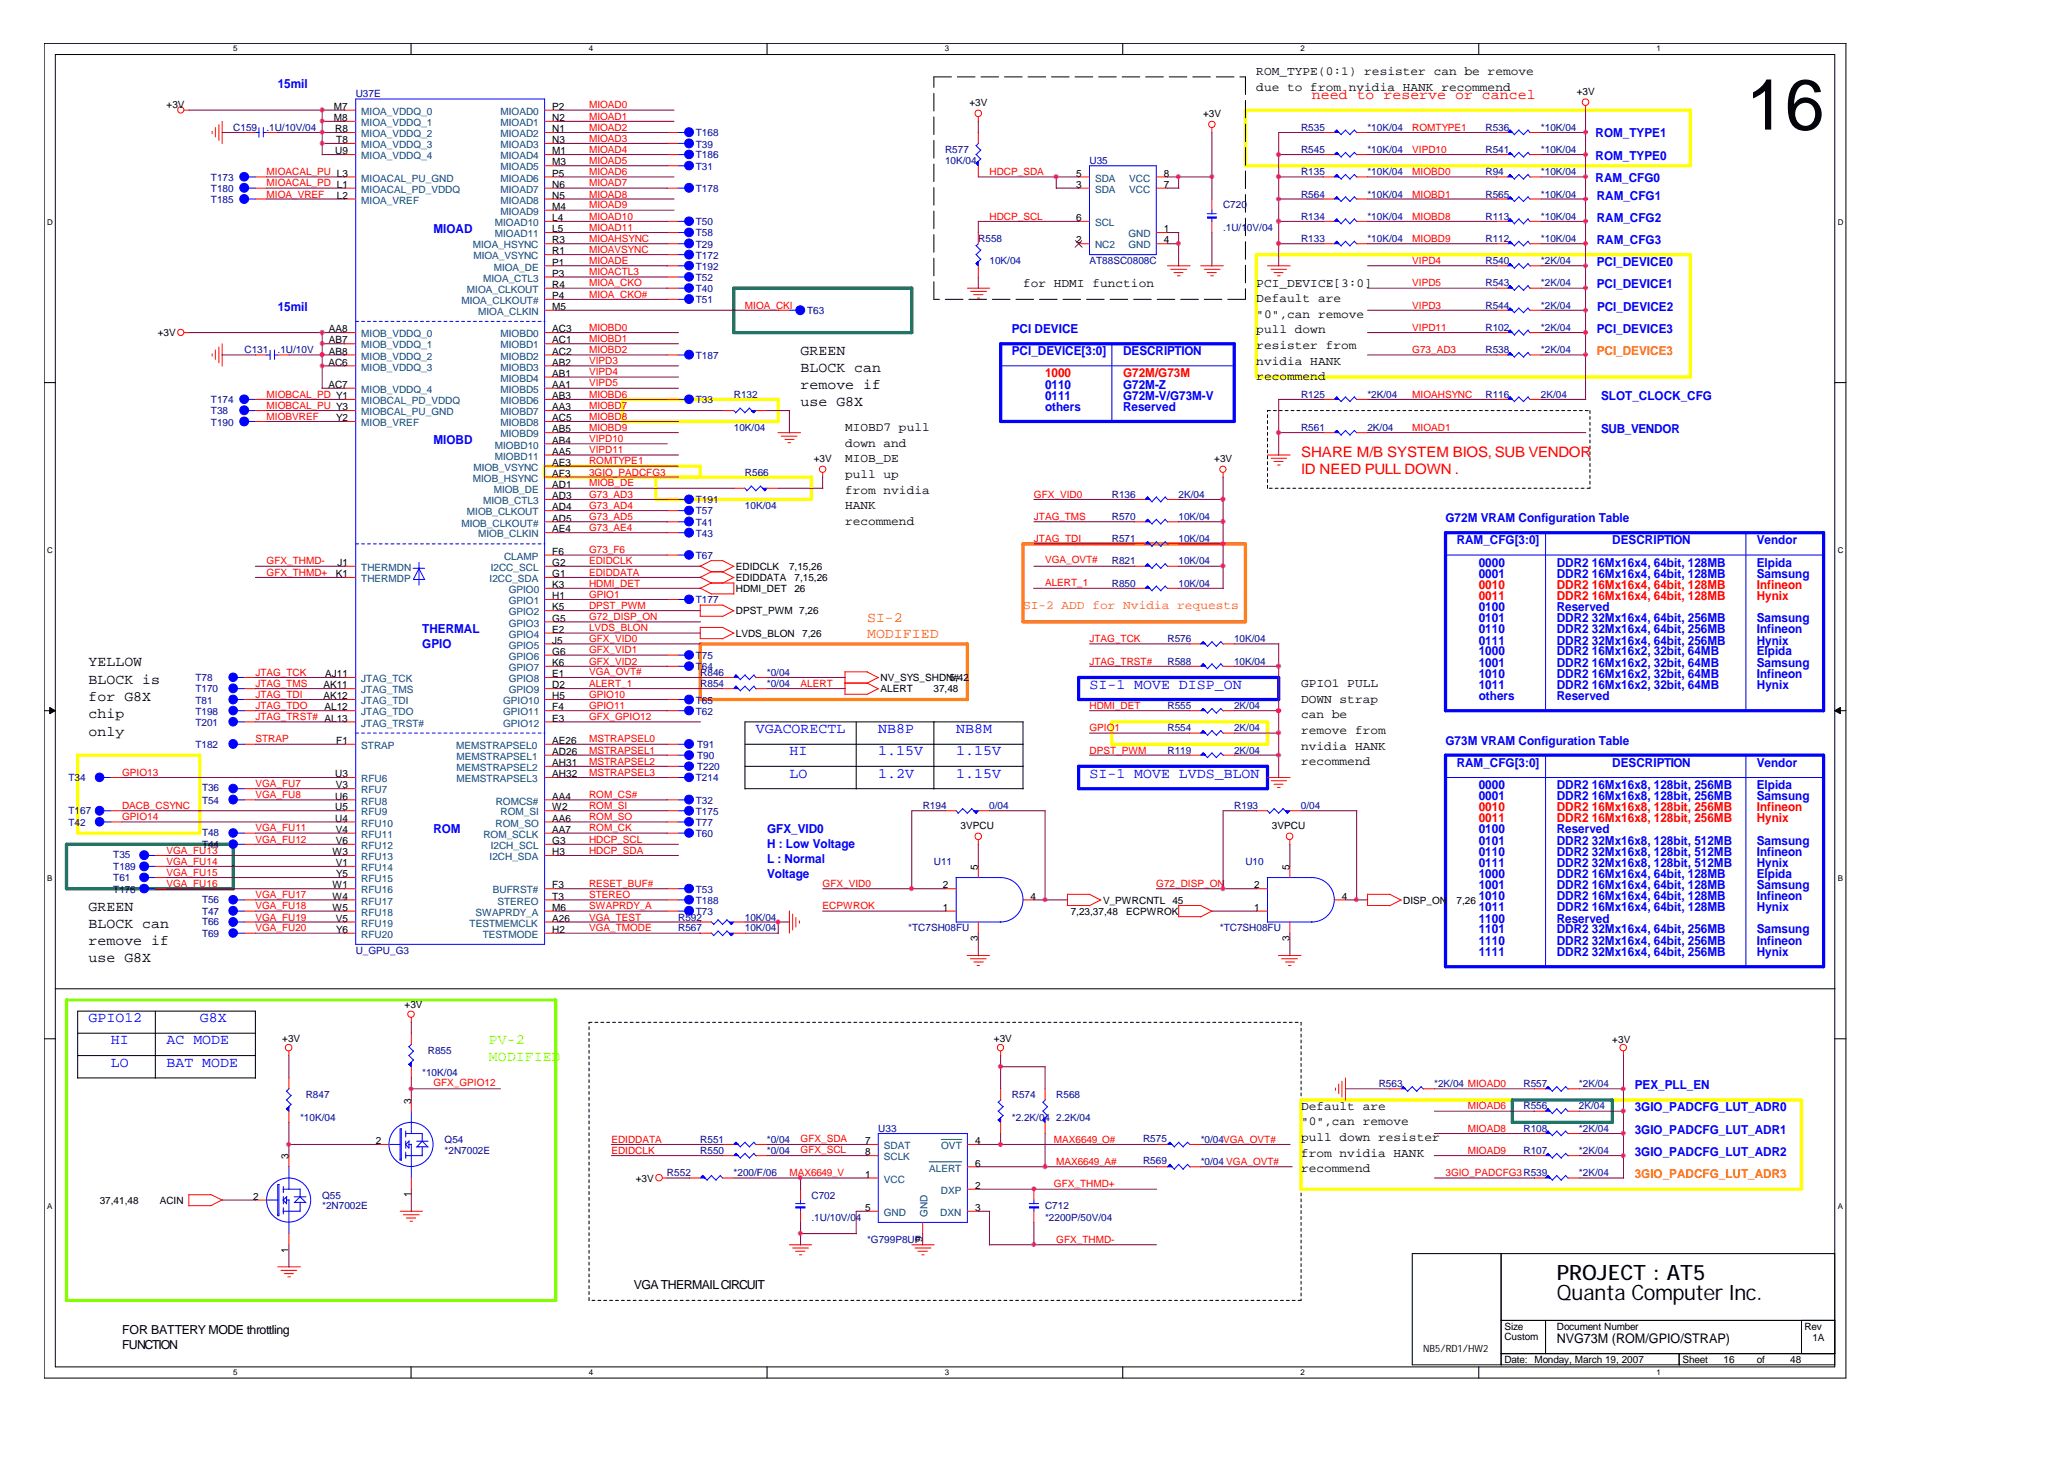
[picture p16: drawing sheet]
<svg xmlns="http://www.w3.org/2000/svg" width="297mm" height="210mm" viewBox="0 0 297 210" stroke-linecap="round" stroke-linejoin="round" font-family="sans-serif">
<defs><g id="words">
<text font-size="10.2" x="251.2" y="18.6">16</text>
<g font-size="3">
<text x="224" y="184.2">PROJECT : AT5</text>
<text x="224" y="187">Quanta Computer Inc.</text>
</g>
<g font-size="2.1" fill="#f00">
<text x="188.8" y="14.2">need to reserve or cancel</text>
<text x="187.2" y="65.8">SHARE M/B SYSTEM BIOS, SUB VENDOR</text>
<text x="187.2" y="68.2">ID NEED PULL DOWN .</text>
</g>
<g font-size="2.1">
<text x="115.2" y="51.1">GREEN</text>
<text x="115.2" y="53.5">BLOCK can</text>
<text x="115.2" y="56">remove if</text>
<text x="115.2" y="58.4">use G8X</text>
<text x="12.7" y="95.9">YELLOW</text>
<text x="12.7" y="98.4">BLOCK is</text>
<text x="12.7" y="100.9">for G8X</text>
<text x="12.7" y="103.3">chip</text>
<text x="12.7" y="105.8">only</text>
<text x="12.7" y="131.1">GREEN</text>
<text x="12.7" y="133.5">BLOCK can</text>
<text x="12.7" y="136">remove if</text>
<text x="12.7" y="138.4">use G8X</text>
</g>
<g font-size="2.1" fill="#ff8000">
<text x="124.8" y="89.5">SI-2</text>
<text x="124.8" y="91.8">MODIFIED</text>
</g>
<g font-size="2.1" fill="#00f">
<text x="156.8" y="99.1">SI-1 MOVE DISP_ON</text>
<text x="108.8" y="105.5">VGACORECTL</text>
<text x="126.4" y="105.5">NB8P</text>
<text x="137.6" y="105.5">NB8M</text>
<text x="113.6" y="111.9">LO</text>
<text x="113.6" y="108.7">HI</text>
<text x="126.4" y="108.7">1.15V</text>
<text x="126.4" y="111.9">1.2V</text>
<text x="137.6" y="108.7">1.15V</text>
<text x="137.6" y="111.9">1.15V</text>
<text x="156.8" y="111.9">SI-1 MOVE LVDS_BLON</text>
<text x="12.7" y="147.1">GPIO12</text>
<text x="28.7" y="147.1">G8X</text>
<text x="16" y="150.3">HI</text>
<text x="16" y="153.5">LO</text>
<text x="24" y="153.5">BAT MODE</text>
<text x="24" y="150.3">AC MODE</text>
</g>
<g font-size="2.1" fill="#80ff00">
<text x="70.4" y="150.3">PV-2</text>
<text x="70.4" y="152.6">MODIFIED</text>
</g>
<text font-size="1.9" x="224" y="193.2">NVG73M (ROM/GPIO/STRAP)</text>
<g font-size="1.8">
<text x="180.8" y="10.9">ROM_TYPE(0:1) resister can be remove</text>
<text x="180.8" y="13.1">due to from nvidia HANK recommend</text>
<text x="147.2" y="41.2">for HDMI function</text>
<text x="180.8" y="41.2">PCI_DEVICE[3:0]</text>
<text x="180.8" y="43.5">Default are</text>
<text x="180.8" y="45.7">&quot;0&quot;,can remove</text>
<text x="180.8" y="48">pull down</text>
<text x="180.8" y="50.2">resister from</text>
<text x="180.8" y="52.5">nvidia HANK</text>
<text x="180.8" y="54.7">recommend</text>
<text x="121.6" y="62">MIOBD7 pull</text>
<text x="121.6" y="64.3">down and</text>
<text x="121.6" y="66.5">MIOB_DE</text>
<text x="121.6" y="68.8">pull up</text>
<text x="121.6" y="71">from nvidia</text>
<text x="121.6" y="73.3">HANK</text>
<text x="121.6" y="75.5">recommend</text>
<text x="187.2" y="98.9">GPIO1 PULL</text>
<text x="187.2" y="101.1">DOWN strap</text>
<text x="187.2" y="103.3">can be</text>
<text x="187.2" y="105.6">remove from</text>
<text x="187.2" y="107.8">nvidia HANK</text>
<text x="187.2" y="110.1">recommend</text>
<text x="187.2" y="159.7">Default are</text>
<text x="187.2" y="161.9">&quot;0&quot;,can remove</text>
<text x="187.2" y="164.1">pull down resister</text>
<text x="187.2" y="166.4">from nvidia HANK</text>
<text x="187.2" y="168.6">recommend</text>
<text x="91.2" y="185.5">VGA THERMAIL CIRCUIT</text>
<text x="17.6" y="191.9">FOR BATTERY MODE throttling</text>
<text x="17.6" y="194">FUNCTION</text>
</g>
<g font-size="1.8" fill="#00f">
<text x="40" y="12.7">15mil</text>
<text x="229.6" y="23">ROM_TYPE0</text>
<text x="229.6" y="19.7">ROM_TYPE1</text>
<text x="229.6" y="26.1">RAM_CFG0</text>
<text x="229.7" y="28.7">RAM_CFG1</text>
<text x="62.4" y="33.5">MIOAD</text>
<text x="229.7" y="35.1">RAM_CFG3</text>
<text x="229.7" y="31.9">RAM_CFG2</text>
<text x="229.7" y="41.5">PCI_DEVICE1</text>
<text x="229.7" y="38.3">PCI_DEVICE0</text>
<text x="40" y="44.7">15mil</text>
<text x="145.6" y="47.9">PCI DEVICE</text>
<text x="229.7" y="47.9">PCI_DEVICE3</text>
<text x="229.8" y="44.7">PCI_DEVICE2</text>
<text x="145.6" y="51.1">PCI_DEVICE[3:0]</text>
<text x="161.6" y="51.1">DESCRIPTION</text>
<text x="150.4" y="55.9">0110</text>
<text x="150.4" y="59.1">others</text>
<text x="150.4" y="57.5">0111</text>
<text x="161.6" y="59.1">Reserved</text>
<text x="161.6" y="57.5">G72M-V/G73M-V</text>
<text x="161.6" y="55.9">G72M-Z</text>
<text x="230.4" y="57.5">SLOT_CLOCK_CFG</text>
<text x="62.4" y="63.9">MIOBD</text>
<text x="230.4" y="62.3">SUB_VENDOR</text>
<text x="208" y="75.1">G72M VRAM Configuration Table</text>
<text x="209.6" y="78.3">RAM_CFG[3:0]</text>
<text x="212.8" y="83.1">0001</text>
<text x="212.8" y="81.5">0000</text>
<text x="224" y="81.5">DDR2 16Mx16x4, 64bit, 128MB</text>
<text x="224" y="83.1">DDR2 16Mx16x4, 64bit, 128MB</text>
<text x="232" y="78.3">DESCRIPTION</text>
<text x="252.8" y="78.3">Vendor</text>
<text x="252.8" y="83.1">Samsung</text>
<text x="252.8" y="81.5">Elpida</text>
<text x="212.8" y="89.5">0101</text>
<text x="212.8" y="87.9">0100</text>
<text x="224" y="87.9">Reserved</text>
<text x="224" y="89.5">DDR2 32Mx16x4, 64bit, 256MB</text>
<text x="252.8" y="89.5">Samsung</text>
<text x="60.7" y="91.1">THERMAL</text>
<text x="60.7" y="93.2">GPIO</text>
<text x="212.8" y="91.1">0110</text>
<text x="212.8" y="94.3">1000</text>
<text x="212.8" y="95.9">1001</text>
<text x="212.8" y="92.7">0111</text>
<text x="224" y="94.3">DDR2 16Mx16x2, 32bit, 64MB</text>
<text x="224" y="95.9">DDR2 16Mx16x2, 32bit, 64MB</text>
<text x="224" y="92.7">DDR2 32Mx16x4, 64bit, 256MB</text>
<text x="224" y="91.1">DDR2 32Mx16x4, 64bit, 256MB</text>
<text x="252.8" y="94.3">Elpida</text>
<text x="252.8" y="92.7">Hynix</text>
<text x="252.8" y="95.9">Samsung</text>
<text x="252.8" y="91.1">Infineon</text>
<text x="212.8" y="97.5">1010</text>
<text x="212.8" y="99.1">1011</text>
<text x="212.8" y="100.7">others</text>
<text x="224" y="100.7">Reserved</text>
<text x="224" y="97.5">DDR2 16Mx16x2, 32bit, 64MB</text>
<text x="224" y="99.1">DDR2 16Mx16x2, 32bit, 64MB</text>
<text x="252.8" y="97.5">Infineon</text>
<text x="252.8" y="99.1">Hynix</text>
<text x="208" y="107.1">G73M VRAM Configuration Table</text>
<text x="209.6" y="110.3">RAM_CFG[3:0]</text>
<text x="212.8" y="113.5">0000</text>
<text x="224" y="113.5">DDR2 16Mx16x8, 128bit, 256MB</text>
<text x="232" y="110.3">DESCRIPTION</text>
<text x="252.8" y="113.5">Elpida</text>
<text x="252.8" y="110.3">Vendor</text>
<text x="62.4" y="119.9">ROM</text>
<text x="110.4" y="119.9">GFX_VID0</text>
<text x="212.8" y="115.1">0001</text>
<text x="212.8" y="119.9">0100</text>
<text x="224" y="115.1">DDR2 16Mx16x8, 128bit, 256MB</text>
<text x="224" y="119.9">Reserved</text>
<text x="252.8" y="115.1">Samsung</text>
<text x="110.4" y="122.1">H : Low Voltage</text>
<text x="110.4" y="124.2">L : Normal</text>
<text x="212.8" y="121.5">0101</text>
<text x="212.8" y="123.1">0110</text>
<text x="212.8" y="124.7">0111</text>
<text x="224" y="123.1">DDR2 32Mx16x8, 128bit, 512MB</text>
<text x="224" y="121.5">DDR2 32Mx16x8, 128bit, 512MB</text>
<text x="224" y="124.7">DDR2 32Mx16x8, 128bit, 512MB</text>
<text x="252.8" y="121.5">Samsung</text>
<text x="252.8" y="124.7">Hynix</text>
<text x="252.8" y="123.1">Infineon</text>
<text x="110.4" y="126.4">Voltage</text>
<text x="212.8" y="129.5">1010</text>
<text x="212.8" y="127.9">1001</text>
<text x="212.8" y="126.3">1000</text>
<text x="212.8" y="131.1">1011</text>
<text x="224" y="127.9">DDR2 16Mx16x4, 64bit, 128MB</text>
<text x="224" y="131.1">DDR2 16Mx16x4, 64bit, 128MB</text>
<text x="224" y="126.3">DDR2 16Mx16x4, 64bit, 128MB</text>
<text x="224" y="129.5">DDR2 16Mx16x4, 64bit, 128MB</text>
<text x="252.8" y="127.9">Samsung</text>
<text x="252.8" y="129.5">Infineon</text>
<text x="252.8" y="126.3">Elpida</text>
<text x="252.8" y="131.1">Hynix</text>
<text x="212.8" y="137.5">1111</text>
<text x="212.8" y="134.3">1101</text>
<text x="212.8" y="135.9">1110</text>
<text x="212.8" y="132.7">1100</text>
<text x="224" y="137.5">DDR2 32Mx16x4, 64bit, 256MB</text>
<text x="224" y="134.3">DDR2 32Mx16x4, 64bit, 256MB</text>
<text x="224" y="135.9">DDR2 32Mx16x4, 64bit, 256MB</text>
<text x="224" y="132.7">Reserved</text>
<text x="252.8" y="134.3">Samsung</text>
<text x="252.8" y="135.9">Infineon</text>
<text x="252.8" y="137.5">Hynix</text>
<text x="235.2" y="159.9">3GIO_PADCFG_LUT_ADR0</text>
<text x="235.2" y="156.7">PEX_PLL_EN</text>
<text x="235.2" y="166.3">3GIO_PADCFG_LUT_ADR2</text>
<text x="235.2" y="163.1">3GIO_PADCFG_LUT_ADR1</text>
</g>
<g font-size="1.8" fill="#ff8000">
<text x="229.7" y="51.1">PCI_DEVICE3</text>
<text x="147.2" y="87.6">SI-2 ADD for Nvidia requests</text>
<text x="235.2" y="169.5">3GIO_PADCFG_LUT_ADR3</text>
</g>
<g font-size="1.8" fill="#f00">
<text x="150.4" y="54.3">1000</text>
<text x="161.6" y="54.3">G72M/G73M</text>
<text x="212.8" y="84.7">0010</text>
<text x="212.8" y="86.3">0011</text>
<text x="224" y="84.7">DDR2 16Mx16x4, 64bit, 128MB</text>
<text x="224" y="86.3">DDR2 16Mx16x4, 64bit, 128MB</text>
<text x="252.8" y="86.3">Hynix</text>
<text x="252.8" y="84.7">Infineon</text>
<text x="212.8" y="118.3">0011</text>
<text x="212.8" y="116.7">0010</text>
<text x="224" y="116.7">DDR2 16Mx16x8, 128bit, 256MB</text>
<text x="224" y="118.3">DDR2 16Mx16x8, 128bit, 256MB</text>
<text x="252.8" y="116.7">Infineon</text>
<text x="252.8" y="118.3">Hynix</text>
</g>
<g font-size="1.4">
<text x="24" y="15.6">+3V</text>
<text x="48" y="15.8">M7</text>
<text x="48" y="17.4">M8</text>
<text x="79.5" y="15.8">P2</text>
<text x="79.5" y="17.4">N2</text>
<text x="139.5" y="15.3">+3V</text>
<text x="173.1" y="16.9">+3V</text>
<text x="226.9" y="13.7">+3V</text>
<text x="48.2" y="19">R8</text>
<text x="48.2" y="22.2">U9</text>
<text x="48.4" y="20.6">T8</text>
<text x="79.5" y="19">N1</text>
<text x="79.5" y="20.6">N3</text>
<text x="79.5" y="22.2">M1</text>
<text x="79.5" y="23.8">M3</text>
<text x="48.5" y="28.6">L2</text>
<text x="79.5" y="25.4">P5</text>
<text x="79.5" y="27">N6</text>
<text x="79.5" y="28.6">N5</text>
<text x="154.9" y="27">3</text>
<text x="154.9" y="25.4">5</text>
<text x="167.5" y="27">7</text>
<text x="167.5" y="25.4">8</text>
<text x="79.5" y="30.2">M4</text>
<text x="79.5" y="31.8">L4</text>
<text x="79.5" y="33.4">L5</text>
<text x="79.5" y="35">R3</text>
<text x="154.9" y="35">2</text>
<text x="154.9" y="31.8">6</text>
<text x="167.5" y="33.4">1</text>
<text x="167.5" y="35">4</text>
<text x="79.5" y="36.6">R1</text>
<text x="79.5" y="38.2">P1</text>
<text x="79.5" y="39.8">P3</text>
<text x="79.5" y="41.4">R4</text>
<text x="47.3" y="47.8">AA8</text>
<text x="79.5" y="47.8">AC3</text>
<text x="79.5" y="43">P4</text>
<text x="79.5" y="44.6">M5</text>
<text x="22.7" y="48.4">+3V</text>
<text x="47.2" y="52.6">AC6</text>
<text x="47.3" y="49.4">AB7</text>
<text x="47.3" y="51">AB8</text>
<text x="79.5" y="49.4">AC1</text>
<text x="79.5" y="51">AC2</text>
<text x="79.5" y="52.6">AB2</text>
<text x="47.2" y="55.8">AC7</text>
<text x="79.5" y="54.2">AB1</text>
<text x="79.5" y="55.8">AA1</text>
<text x="79.5" y="57.4">AB3</text>
<text x="79.5" y="59">AA3</text>
<text x="48.4" y="60.6">Y2</text>
<text x="79.5" y="60.6">AC5</text>
<text x="79.5" y="62.2">AB5</text>
<text x="79.5" y="63.8">AB4</text>
<text x="79.5" y="65.4">AA5</text>
<text x="79.5" y="67">AE3</text>
<text x="79.5" y="68.6">AF3</text>
<text x="79.5" y="70.2">AD1</text>
<text x="79.5" y="71.8">AD3</text>
<text x="117.1" y="66.5">+3V</text>
<text x="174.7" y="66.5">+3V</text>
<text x="79.5" y="73.4">AD4</text>
<text x="79.5" y="75">AD5</text>
<text x="79.5" y="76.6">AE4</text>
<text x="48.3" y="83">K1</text>
<text x="48.6" y="81.4">J1</text>
<text x="79.5" y="79.8">F6</text>
<text x="79.5" y="81.4">G2</text>
<text x="79.5" y="83">G1</text>
<text x="105.9" y="82">EDIDCLK</text>
<text x="105.9" y="83.6">EDIDDATA</text>
<text x="113.5" y="82">7,15,26</text>
<text x="114.3" y="83.6">7,15,26</text>
<text x="79.5" y="84.6">K3</text>
<text x="79.5" y="86.2">H1</text>
<text x="79.5" y="87.8">K5</text>
<text x="79.5" y="89.4">G5</text>
<text x="105.9" y="85.2">HDMI_DET</text>
<text x="105.9" y="88.4">DPST_PWM 7,26</text>
<text x="114.3" y="85.2">26</text>
<text x="79.5" y="91">E2</text>
<text x="79.5" y="92.6">J5</text>
<text x="79.5" y="94.2">G6</text>
<text x="79.5" y="95.8">K6</text>
<text x="105.9" y="91.6">LVDS_BLON</text>
<text x="115.4" y="91.6">7,26</text>
<text x="46.5" y="99">AK11</text>
<text x="46.5" y="100.6">AK12</text>
<text x="46.8" y="97.4">AJ11</text>
<text x="79.5" y="97.4">E1</text>
<text x="79.5" y="99">D2</text>
<text x="79.5" y="100.6">H5</text>
<text x="126.7" y="98">NV_SYS_SHDN#</text>
<text x="126.7" y="99.6">ALERT</text>
<text x="134.3" y="99.6">37,48</text>
<text x="136.6" y="98">5,42</text>
<text x="46.7" y="102.2">AL12</text>
<text x="48.4" y="107">F1</text>
<text x="79.5" y="102.2">F4</text>
<text x="79.5" y="103.8">E3</text>
<text x="79.5" y="107">AE26</text>
<text x="48.2" y="111.8">U3</text>
<text x="48.3" y="113.4">V3</text>
<text x="79.5" y="108.6">AD26</text>
<text x="79.5" y="110.2">AH31</text>
<text x="79.5" y="111.8">AH32</text>
<text x="48.2" y="115">U6</text>
<text x="48.2" y="116.6">U5</text>
<text x="48.2" y="118.2">U4</text>
<text x="48.3" y="119.8">V4</text>
<text x="79.5" y="115">AA4</text>
<text x="79.5" y="116.6">W2</text>
<text x="79.5" y="118.2">AA6</text>
<text x="79.5" y="119.8">AA7</text>
<text x="138.2" y="119.3">3VPCU</text>
<text x="183" y="119.3">3VPCU</text>
<text x="47.8" y="123">W3</text>
<text x="48.3" y="121.4">V6</text>
<text x="48.3" y="124.6">V1</text>
<text x="79.5" y="121.4">G3</text>
<text x="79.5" y="123">H3</text>
<text x="140.7" y="125.2" transform="rotate(-90 140.7 125.2)">5</text>
<text x="185.5" y="125.2" transform="rotate(-90 185.5 125.2)">5</text>
<text x="47.8" y="127.8">W1</text>
<text x="47.8" y="129.4">W4</text>
<text x="47.8" y="131">W5</text>
<text x="48.4" y="126.2">Y5</text>
<text x="79.5" y="127.8">F3</text>
<text x="79.5" y="129.4">T3</text>
<text x="79.5" y="131">M6</text>
<text x="135.7" y="127.8">2</text>
<text x="135.7" y="131">1</text>
<text x="148.3" y="129.4">4</text>
<text x="154.1" y="131.6">7,23,37,48</text>
<text x="158.7" y="130">V_PWRCNTL</text>
<text x="162.1" y="131.6">ECPWROK</text>
<text x="168.7" y="130">45</text>
<text x="180.5" y="127.8">2</text>
<text x="180.5" y="131">1</text>
<text x="193.1" y="129.4">4</text>
<text x="201.9" y="130">DISP_ON</text>
<text x="209.6" y="130">7,26</text>
<text x="48.3" y="132.6">V5</text>
<text x="48.4" y="134.2">Y6</text>
<text x="79.5" y="132.6">A26</text>
<text x="79.5" y="134.2">H2</text>
<text x="140.7" y="135.4" transform="rotate(-90 140.7 135.4)">3</text>
<text x="185.5" y="135.4" transform="rotate(-90 185.5 135.4)">3</text>
<text x="40.6" y="149.9">+3V</text>
<text x="58.2" y="145">+3V</text>
<text x="143" y="149.9">+3V</text>
<text x="232" y="150">+3V</text>
<text x="59.1" y="158.8" transform="rotate(-90 59.1 158.8)">3</text>
<text x="41.5" y="166.8" transform="rotate(-90 41.5 166.8)">3</text>
<text x="54.1" y="164.6">2</text>
<text x="124.5" y="164.6">7</text>
<text x="124.5" y="166.2">8</text>
<text x="140.3" y="164.6">4</text>
<text x="140.3" y="167.8">6</text>
<text x="14.4" y="173.2">37,41,48</text>
<text x="23" y="173.2">ACIN</text>
<text x="36.4" y="172.6">2</text>
<text x="59.1" y="172.3" transform="rotate(-90 59.1 172.3)">1</text>
<text x="91.5" y="170">+3V</text>
<text x="124.5" y="169.4">1</text>
<text x="140.3" y="171">2</text>
<text x="124.5" y="174.2">5</text>
<text x="132.7" y="178.7" transform="rotate(-90 132.7 178.7)">9</text>
<text x="140.3" y="174.2">3</text>
<text x="41.5" y="180.3" transform="rotate(-90 41.5 180.3)">1</text>
<text x="216.5" y="191.3">Size</text>
<text x="224" y="191.3">Document Number</text>
<text x="259.6" y="191.3">Rev</text>
<text x="204.8" y="194.5">NB5/RD1/HW2</text>
<text x="216.5" y="192.8">Custom</text>
<text x="216.5" y="196.1">Date: Monday, March 19, 2007</text>
<text x="242.1" y="196.1">Sheet</text>
<text x="248" y="196.1">16</text>
<text x="252.8" y="196.1">of</text>
<text x="257.6" y="196.1">48</text>
<text x="260.8" y="192.9">1A</text>
</g>
<g font-size="1.4" fill="#000080">
<text x="51.2" y="14">U37E</text>
<text x="33.6" y="18.8">C159</text>
<text x="38.3" y="18.8">.1U/10V/04</text>
<text x="100.1" y="22.8">T186</text>
<text x="100.1" y="21.2">T39</text>
<text x="100.1" y="19.6">T168</text>
<text x="136" y="22">R577</text>
<text x="136" y="23.6">10K/04</text>
<text x="156.8" y="23.6">U35</text>
<text x="187.2" y="22">R545</text>
<text x="187.2" y="18.8">R535</text>
<text x="196.7" y="22">*10K/04</text>
<text x="196.7" y="18.8">*10K/04</text>
<text x="213.7" y="18.8">R536</text>
<text x="213.7" y="22">R541</text>
<text x="221.7" y="18.8">*10K/04</text>
<text x="221.7" y="22">*10K/04</text>
<text x="30.4" y="27.6">T180</text>
<text x="30.4" y="26">T173</text>
<text x="30.4" y="29.2">T185</text>
<text x="100.1" y="24.4">T31</text>
<text x="100.1" y="27.6">T178</text>
<text x="176" y="30">C720</text>
<text x="187.2" y="28.4">R564</text>
<text x="187.2" y="25.2">R135</text>
<text x="196.7" y="28.4">*10K/04</text>
<text x="196.7" y="25.2">*10K/04</text>
<text x="213.7" y="28.4">R565</text>
<text x="213.7" y="25.2">R94</text>
<text x="221.7" y="28.4">*10K/04</text>
<text x="221.7" y="25.2">*10K/04</text>
<text x="100.1" y="32.4">T50</text>
<text x="100.1" y="35.6">T29</text>
<text x="100.1" y="34">T58</text>
<text x="140.8" y="34.8">R558</text>
<text x="176" y="33.2">.1U/10V/04</text>
<text x="187.2" y="34.8">R133</text>
<text x="187.2" y="31.6">R134</text>
<text x="196.7" y="34.8">*10K/04</text>
<text x="196.7" y="31.6">*10K/04</text>
<text x="213.7" y="34.8">R112</text>
<text x="213.7" y="31.6">R113</text>
<text x="221.7" y="34.8">*10K/04</text>
<text x="221.7" y="31.6">*10K/04</text>
<text x="100.1" y="40.4">T52</text>
<text x="100.1" y="38.8">T192</text>
<text x="100.1" y="37.2">T172</text>
<text x="142.4" y="38">10K/04</text>
<text x="156.8" y="38">AT88SC0808C</text>
<text x="213.7" y="41.2">R543</text>
<text x="213.7" y="38">R540</text>
<text x="221.7" y="41.2">*2K/04</text>
<text x="221.7" y="38">*2K/04</text>
<text x="100.1" y="42">T40</text>
<text x="100.1" y="43.6">T51</text>
<text x="116.1" y="45.2">T63</text>
<text x="213.7" y="47.6">R102</text>
<text x="213.7" y="44.4">R544</text>
<text x="221.7" y="47.6">*2K/04</text>
<text x="221.7" y="44.4">*2K/04</text>
<text x="35.2" y="50.8">C131</text>
<text x="39.9" y="50.8">.1U/10V</text>
<text x="100.1" y="51.6">T187</text>
<text x="213.7" y="50.8">R538</text>
<text x="221.7" y="50.8">*2K/04</text>
<text x="30.4" y="59.6">T38</text>
<text x="30.4" y="58">T174</text>
<text x="100.1" y="58">T33</text>
<text x="105.6" y="57.2">R132</text>
<text x="187.2" y="57.2">R125</text>
<text x="196.7" y="57.2">*2K/04</text>
<text x="213.7" y="57.2">R116</text>
<text x="221.7" y="57.2">2K/04</text>
<text x="30.4" y="61.2">T190</text>
<text x="105.6" y="62">10K/04</text>
<text x="187.2" y="62">R561</text>
<text x="196.7" y="62">2K/04</text>
<text x="107.2" y="68.4">R566</text>
<text x="160" y="71.6">R136</text>
<text x="169.6" y="71.6">2K/04</text>
<text x="100.1" y="77.2">T43</text>
<text x="100.1" y="72.4">T191</text>
<text x="100.1" y="74">T57</text>
<text x="100.1" y="75.6">T41</text>
<text x="107.2" y="73.2">10K/04</text>
<text x="160" y="78">R571</text>
<text x="160" y="74.8">R570</text>
<text x="169.6" y="78">10K/04</text>
<text x="169.6" y="74.8">10K/04</text>
<text x="100.1" y="80.4">T67</text>
<text x="160" y="81.2">R821</text>
<text x="169.6" y="81.2">10K/04</text>
<text x="100.1" y="86.8">T177</text>
<text x="160" y="84.4">R850</text>
<text x="169.6" y="84.4">10K/04</text>
<text x="100.1" y="94.8">T75</text>
<text x="168" y="92.4">R576</text>
<text x="168" y="95.6">R588</text>
<text x="177.6" y="92.4">10K/04</text>
<text x="177.6" y="95.6">10K/04</text>
<text x="28.1" y="99.6">T170</text>
<text x="28.1" y="101.2">T81</text>
<text x="28.1" y="98">T78</text>
<text x="100.1" y="101.2">T65</text>
<text x="100.1" y="96.4">T64</text>
<text x="100.8" y="98.8">R854</text>
<text x="100.8" y="97.2">R846</text>
<text x="110.3" y="98.8">*0/04</text>
<text x="110.3" y="97.2">*0/04</text>
<text x="168" y="102">R555</text>
<text x="177.6" y="102">2K/04</text>
<text x="28.1" y="102.8">T198</text>
<text x="28.1" y="107.6">T182</text>
<text x="28.1" y="104.4">T201</text>
<text x="100.1" y="102.8">T62</text>
<text x="100.3" y="107.6">T91</text>
<text x="168" y="105.2">R554</text>
<text x="177.6" y="105.2">2K/04</text>
<text x="9.9" y="112.4">T34</text>
<text x="29.1" y="113.8">T36</text>
<text x="100.1" y="112.4">T214</text>
<text x="100.3" y="109.2">T90</text>
<text x="100.3" y="110.8">T220</text>
<text x="168" y="108.4">R119</text>
<text x="177.6" y="108.4">2K/04</text>
<text x="9.9" y="117.1">T167</text>
<text x="9.9" y="118.8">T42</text>
<text x="29.1" y="115.6">T54</text>
<text x="100.1" y="115.6">T32</text>
<text x="100.1" y="118.8">T77</text>
<text x="100.1" y="117.2">T175</text>
<text x="132.8" y="116.4">R194</text>
<text x="142.3" y="116.4">0/04</text>
<text x="177.6" y="116.4">R193</text>
<text x="187.2" y="116.4">0/04</text>
<text x="16.3" y="123.5">T35</text>
<text x="16.3" y="125.2">T189</text>
<text x="29.1" y="120.2">T48</text>
<text x="29.1" y="122">T44</text>
<text x="100.1" y="120.4">T60</text>
<text x="134.4" y="124.4">U11</text>
<text x="179.2" y="124.4">U10</text>
<text x="16.3" y="126.7">T61</text>
<text x="16.3" y="128.4">T176</text>
<text x="29.1" y="131.6">T47</text>
<text x="29.1" y="129.9">T56</text>
<text x="100.1" y="130">T188</text>
<text x="100.1" y="128.4">T53</text>
<text x="100.1" y="131.6">T73</text>
<text x="29.1" y="134.8">T69</text>
<text x="29.1" y="133.1">T66</text>
<text x="51.2" y="137.2">U_GPU_G3</text>
<text x="97.6" y="132.4">R592</text>
<text x="97.6" y="134">R567</text>
<text x="107.2" y="132.4">10K/04</text>
<text x="107.2" y="134">10K/04</text>
<text x="130.7" y="134">*TC7SH08FU</text>
<text x="175.5" y="134">*TC7SH08FU</text>
<text x="60.7" y="154.8">*10K/04</text>
<text x="61.6" y="151.6">R855</text>
<text x="43.2" y="161.2">*10K/04</text>
<text x="44" y="158">R847</text>
<text x="145.6" y="158">R574</text>
<text x="145.6" y="161.2">*2.2K/04</text>
<text x="152" y="158">R568</text>
<text x="152" y="161.2">2.2K/04</text>
<text x="198.4" y="156.4">R563</text>
<text x="206.3" y="156.4">*2K/04 MIOAD0</text>
<text x="219.2" y="156.4">R557</text>
<text x="219.2" y="159.6">R556</text>
<text x="227.2" y="156.4">*2K/04</text>
<text x="227.2" y="159.6">2K/04</text>
<text x="64" y="164.4">Q54</text>
<text x="64" y="166">*2N7002E</text>
<text x="100.8" y="166">R550</text>
<text x="100.8" y="164.4">R551</text>
<text x="110.3" y="166">*0/04</text>
<text x="110.3" y="164.4">*0/04</text>
<text x="126.4" y="162.8">U33</text>
<text x="164.5" y="164.3">R575</text>
<text x="164.5" y="167.4">R569</text>
<text x="172.8" y="164.4">*0/04VGA_OVT#</text>
<text x="172.8" y="167.6">*0/04 VGA_OVT#</text>
<text x="219.2" y="166">R107</text>
<text x="219.2" y="162.8">R108</text>
<text x="227.2" y="166">*2K/04</text>
<text x="227.2" y="162.8">*2K/04</text>
<text x="46.4" y="172.4">Q55</text>
<text x="96" y="169.2">R552</text>
<text x="105.6" y="169.2">*200/F/06</text>
<text x="116.8" y="172.4">C702</text>
<text x="227.2" y="169.2">*2K/04</text>
<text x="46.4" y="174">*2N7002E</text>
<text x="116.8" y="175.6">.1U/10V/04</text>
<text x="124.8" y="178.8">*G799P8UF</text>
<text x="150.4" y="174">C712</text>
<text x="150.4" y="175.6">*2200P/50V/04</text>
</g>
<g font-size="1.4" fill="#004080">
<text x="52" y="16.5">MIOA_VDDQ_0</text>
<text x="72" y="16.5">MIOAD0</text>
<text x="52" y="18.1">MIOA_VDDQ_1</text>
<text x="52" y="19.7">MIOA_VDDQ_2</text>
<text x="52" y="21.3">MIOA_VDDQ_3</text>
<text x="52" y="22.9">MIOA_VDDQ_4</text>
<text x="72" y="18.1">MIOAD1</text>
<text x="72" y="19.7">MIOAD2</text>
<text x="72" y="21.3">MIOAD3</text>
<text x="72" y="22.9">MIOAD4</text>
<text x="52" y="27.7">MIOACAL_PD_VDDQ</text>
<text x="52" y="26.1">MIOACAL_PU_GND</text>
<text x="52" y="29.3">MIOA_VREF</text>
<text x="72" y="24.5">MIOAD5</text>
<text x="72" y="26.1">MIOAD6</text>
<text x="72" y="27.7">MIOAD7</text>
<text x="72" y="29.3">MIOAD8</text>
<text x="157.6" y="27.7">SDA</text>
<text x="157.6" y="26.1">SDA</text>
<text x="162.5" y="27.7">VCC</text>
<text x="162.5" y="26.1">VCC</text>
<text x="68" y="35.7">MIOA_HSYNC</text>
<text x="71.2" y="32.5">MIOAD10</text>
<text x="71.2" y="34.1">MIOAD11</text>
<text x="72" y="30.9">MIOAD9</text>
<text x="157.6" y="35.7">NC2</text>
<text x="157.6" y="32.5">SCL</text>
<text x="162.3" y="34.1">GND</text>
<text x="162.3" y="35.7">GND</text>
<text x="68.1" y="37.3">MIOA_VSYNC</text>
<text x="69.5" y="40.5">MIOA_CTL3</text>
<text x="71" y="38.9">MIOA_DE</text>
<text x="66.4" y="43.7">MIOA_CLKOUT#</text>
<text x="67.2" y="42.1">MIOA_CLKOUT</text>
<text x="68.8" y="45.3">MIOA_CLKIN</text>
<text x="52" y="48.5">MIOB_VDDQ_0</text>
<text x="52" y="50.1">MIOB_VDDQ_1</text>
<text x="52" y="51.7">MIOB_VDDQ_2</text>
<text x="52" y="53.3">MIOB_VDDQ_3</text>
<text x="72" y="48.5">MIOBD0</text>
<text x="72" y="50.1">MIOBD1</text>
<text x="72" y="51.7">MIOBD2</text>
<text x="72" y="53.3">MIOBD3</text>
<text x="52" y="56.5">MIOB_VDDQ_4</text>
<text x="52" y="58.1">MIOBCAL_PD_VDDQ</text>
<text x="52" y="59.7">MIOBCAL_PU_GND</text>
<text x="72" y="54.9">MIOBD4</text>
<text x="72" y="56.5">MIOBD5</text>
<text x="72" y="58.1">MIOBD6</text>
<text x="72" y="59.7">MIOBD7</text>
<text x="52" y="61.3">MIOB_VREF</text>
<text x="71.2" y="64.5">MIOBD10</text>
<text x="72" y="61.3">MIOBD8</text>
<text x="72" y="62.9">MIOBD9</text>
<text x="68" y="69.3">MIOB_HSYNC</text>
<text x="68.1" y="67.7">MIOB_VSYNC</text>
<text x="71" y="70.9">MIOB_DE</text>
<text x="71.2" y="66.1">MIOBD11</text>
<text x="66.4" y="75.7">MIOB_CLKOUT#</text>
<text x="67.2" y="74.1">MIOB_CLKOUT</text>
<text x="68.8" y="77.3">MIOB_CLKIN</text>
<text x="69.5" y="72.5">MIOB_CTL3</text>
<text x="52" y="82.1">THERMDN</text>
<text x="52" y="83.7">THERMDP</text>
<text x="70.4" y="83.7">I2CC_SDA</text>
<text x="70.6" y="82.1">I2CC_SCL</text>
<text x="72.5" y="80.5">CLAMP</text>
<text x="73.2" y="85.3">GPIO0</text>
<text x="73.2" y="86.9">GPIO1</text>
<text x="73.2" y="88.5">GPIO2</text>
<text x="73.2" y="90.1">GPIO3</text>
<text x="73.2" y="91.8">GPIO4</text>
<text x="73.2" y="93.3">GPIO5</text>
<text x="73.2" y="94.9">GPIO6</text>
<text x="52" y="98.1">JTAG_TCK</text>
<text x="52" y="99.8">JTAG_TMS</text>
<text x="52" y="101.3">JTAG_TDI</text>
<text x="72.4" y="101.3">GPIO10</text>
<text x="73.2" y="96.5">GPIO7</text>
<text x="73.2" y="98.1">GPIO8</text>
<text x="73.2" y="99.8">GPIO9</text>
<text x="52" y="102.9">JTAG_TDO</text>
<text x="52" y="104.5">JTAG_TRST#</text>
<text x="52" y="107.8">STRAP</text>
<text x="65.6" y="107.8">MEMSTRAPSEL0</text>
<text x="72.4" y="102.9">GPIO11</text>
<text x="72.4" y="104.5">GPIO12</text>
<text x="52" y="112.5">RFU6</text>
<text x="65.7" y="109.3">MEMSTRAPSEL1</text>
<text x="65.7" y="110.9">MEMSTRAPSEL2</text>
<text x="65.7" y="112.5">MEMSTRAPSEL3</text>
<text x="52" y="114.1">RFU7</text>
<text x="52" y="115.8">RFU8</text>
<text x="52" y="117.3">RFU9</text>
<text x="52" y="118.9">RFU10</text>
<text x="71.3" y="118.9">ROM_SO</text>
<text x="71.3" y="115.8">ROMCS#</text>
<text x="72" y="117.3">ROM_SI</text>
<text x="52" y="120.5">RFU11</text>
<text x="52" y="122.1">RFU12</text>
<text x="52" y="123.8">RFU13</text>
<text x="52" y="125.3">RFU14</text>
<text x="69.6" y="120.5">ROM_SCLK</text>
<text x="70.4" y="123.8">I2CH_SDA</text>
<text x="70.6" y="122.1">I2CH_SCL</text>
<text x="52" y="126.9">RFU15</text>
<text x="52" y="128.5">RFU16</text>
<text x="52" y="130.1">RFU17</text>
<text x="52" y="131.8">RFU18</text>
<text x="68.4" y="131.8">SWAPRDY_A</text>
<text x="70.9" y="128.5">BUFRST#</text>
<text x="71.6" y="130.1">STEREO</text>
<text x="52" y="133.3">RFU19</text>
<text x="52" y="134.9">RFU20</text>
<text x="67.6" y="133.3">TESTMEMCLK</text>
<text x="69.5" y="134.9">TESTMODE</text>
<text x="127.2" y="165.3">SDAT</text>
<text x="127.2" y="166.9">SCLK</text>
<text x="135.4" y="165.3">OVT</text>
<text x="127.2" y="170.2">VCC</text>
<text x="133.7" y="168.5">ALERT</text>
<text x="135.4" y="171.8">DXP</text>
<text x="127.2" y="174.9">GND</text>
<text x="133.4" y="175.1" transform="rotate(-90 133.4 175.1)">GND</text>
<text x="135.3" y="174.9">DXN</text>
</g>
<g font-size="1.4" fill="#f00">
<text x="84.8" y="17.2">MIOAD1</text>
<text x="84.8" y="15.6">MIOAD0</text>
<text x="84.8" y="18.8">MIOAD2</text>
<text x="84.8" y="23.6">MIOAD5</text>
<text x="84.8" y="22">MIOAD4</text>
<text x="84.8" y="20.4">MIOAD3</text>
<text x="203.2" y="22">VIPD10</text>
<text x="203.2" y="18.8">ROMTYPE1</text>
<text x="38.4" y="26.8">MIOACAL_PD L1</text>
<text x="38.4" y="25.2">MIOACAL_PU L3</text>
<text x="38.4" y="28.4">MIOA_VREF</text>
<text x="84.8" y="28.4">MIOAD8</text>
<text x="84.8" y="25.2">MIOAD6</text>
<text x="84.8" y="30">MIOAD9</text>
<text x="84.8" y="26.8">MIOAD7</text>
<text x="142.4" y="25.2">HDCP_SDA</text>
<text x="203.2" y="28.4">MIOBD1</text>
<text x="203.2" y="25.2">MIOBD0</text>
<text x="84.8" y="34.8">MIOAHSYNC</text>
<text x="84.8" y="33.2">MIOAD11</text>
<text x="84.8" y="31.6">MIOAD10</text>
<text x="142.4" y="31.6">HDCP_SCL</text>
<text x="203.2" y="34.8">MIOBD9</text>
<text x="203.2" y="31.6">MIOBD8</text>
<text x="84.8" y="41.2">MIOA_CKO</text>
<text x="84.8" y="36.4">MIOAVSYNC</text>
<text x="84.8" y="39.6">MIOACTL3</text>
<text x="84.8" y="38">MIOADE</text>
<text x="203.2" y="38">VIPD4</text>
<text x="203.2" y="41.2">VIPD5</text>
<text x="84.8" y="47.6">MIOBD0</text>
<text x="84.8" y="42.8">MIOA_CKO#</text>
<text x="107.2" y="44.4">MIOA_CKI</text>
<text x="203.2" y="47.6">VIPD11</text>
<text x="203.2" y="44.4">VIPD3</text>
<text x="84.8" y="54">VIPD4</text>
<text x="84.8" y="49.2">MIOBD1</text>
<text x="84.8" y="50.8">MIOBD2</text>
<text x="84.8" y="52.4">VIPD3</text>
<text x="203.2" y="50.8">G73_AD3</text>
<text x="38.4" y="58.8">MIOBCAL_PU Y3</text>
<text x="38.4" y="57.2">MIOBCAL_PD Y1</text>
<text x="84.8" y="58.8">MIOBD7</text>
<text x="84.8" y="55.6">VIPD5</text>
<text x="84.8" y="57.2">MIOBD6</text>
<text x="203.2" y="57.2">MIOAHSYNC</text>
<text x="38.4" y="60.4">MIOBVREF</text>
<text x="84.8" y="63.6">VIPD10</text>
<text x="84.8" y="65.2">VIPD11</text>
<text x="84.8" y="60.4">MIOBD8</text>
<text x="84.8" y="62">MIOBD9</text>
<text x="203.2" y="62">MIOAD1</text>
<text x="84.8" y="70">MIOB_DE</text>
<text x="84.8" y="71.6">G73_AD3</text>
<text x="84.8" y="68.4">3GIO_PADCFG3</text>
<text x="84.8" y="66.8">ROMTYPE1</text>
<text x="148.8" y="71.6">GFX_VID0</text>
<text x="84.8" y="73.2">G73_AD4</text>
<text x="84.8" y="74.8">G73_AD5</text>
<text x="84.8" y="76.4">G73_AE4</text>
<text x="148.8" y="74.8">JTAG_TMS</text>
<text x="148.8" y="78">JTAG_TDI</text>
<text x="38.4" y="81.2">GFX_THMD-</text>
<text x="38.4" y="82.8">GFX_THMD+</text>
<text x="84.8" y="79.6">G73_F6</text>
<text x="84.8" y="82.8">EDIDDATA</text>
<text x="84.8" y="81.2">EDIDCLK</text>
<text x="150.4" y="81">VGA_OVT#</text>
<text x="84.8" y="87.6">DPST_PWM</text>
<text x="84.8" y="84.4">HDMI_DET</text>
<text x="84.8" y="89.2">G72_DISP_ON</text>
<text x="84.8" y="86">GPIO1</text>
<text x="150.4" y="84.3">ALERT_1</text>
<text x="84.8" y="92.4">GFX_VID0</text>
<text x="84.8" y="95.6">GFX_VID2</text>
<text x="84.8" y="90.8">LVDS_BLON</text>
<text x="84.8" y="94">GFX_VID1</text>
<text x="156.8" y="92.4">JTAG_TCK</text>
<text x="156.8" y="95.6">JTAG_TRST#</text>
<text x="36.7" y="100.4">JTAG_TDI</text>
<text x="36.7" y="97.2">JTAG_TCK</text>
<text x="36.7" y="102">JTAG_TDO</text>
<text x="36.7" y="98.8">JTAG_TMS</text>
<text x="84.8" y="102">GPIO11</text>
<text x="84.8" y="100.4">GPIO10</text>
<text x="84.8" y="97">VGA_OVT#</text>
<text x="84.8" y="98.8">ALERT_1</text>
<text x="115.2" y="98.8">ALERT</text>
<text x="156.8" y="102">HDMI_DET</text>
<text x="36.7" y="106.8">STRAP</text>
<text x="36.7" y="103.6">JTAG_TRST# AL13</text>
<text x="84.8" y="106.8">MSTRAPSEL0</text>
<text x="84.8" y="103.6">GFX_GPIO12</text>
<text x="156.8" y="105.2">GPIO1</text>
<text x="17.6" y="111.6">GPIO13</text>
<text x="36.7" y="113.2">VGA_FU7</text>
<text x="84.8" y="108.4">MSTRAPSEL1</text>
<text x="84.8" y="110">MSTRAPSEL2</text>
<text x="84.8" y="111.6">MSTRAPSEL3</text>
<text x="156.8" y="108.4">DPST_PWM</text>
<text x="17.6" y="118">GPIO14</text>
<text x="17.6" y="116.4">DACB_CSYNC</text>
<text x="36.7" y="119.6">VGA_FU11</text>
<text x="36.7" y="114.8">VGA_FU8</text>
<text x="84.8" y="116.4">ROM_SI</text>
<text x="84.8" y="119.6">ROM_CK</text>
<text x="84.8" y="118">ROM_SO</text>
<text x="84.8" y="114.8">ROM_CS#</text>
<text x="24" y="126">VGA_FU15</text>
<text x="24" y="124.4">VGA_FU14</text>
<text x="24" y="122.8">VGA_FU13</text>
<text x="36.7" y="121.2">VGA_FU12</text>
<text x="84.8" y="122.8">HDCP_SDA</text>
<text x="84.8" y="121.2">HDCP_SCL</text>
<text x="24" y="127.6">VGA_FU16</text>
<text x="36.7" y="130.8">VGA_FU18</text>
<text x="36.7" y="129.2">VGA_FU17</text>
<text x="84.8" y="127.6">RESET_BUF#</text>
<text x="84.8" y="130.8">SWAPRDY_A</text>
<text x="84.8" y="129.2">STEREO</text>
<text x="118.4" y="127.6">GFX_VID0</text>
<text x="118.4" y="130.8">ECPWROK</text>
<text x="166.4" y="127.6">G72_DISP_ON</text>
<text x="36.7" y="132.4">VGA_FU19</text>
<text x="36.7" y="134">VGA_FU20</text>
<text x="84.8" y="132.4">VGA_TEST</text>
<text x="84.8" y="134">VGA_TMODE</text>
<text x="62.4" y="156.3">GFX_GPIO12</text>
<text x="211.2" y="159.6">MIOAD6</text>
<text x="88" y="164.4">EDIDDATA</text>
<text x="88" y="166">EDIDCLK</text>
<text x="115.2" y="164.3">GFX_SDA</text>
<text x="115.2" y="165.9">GFX_SCL</text>
<text x="151.6" y="164.4">MAX6649_O#</text>
<text x="152" y="167.6">MAX6649_A#</text>
<text x="211.2" y="166">MIOAD9</text>
<text x="211.2" y="162.8">MIOAD8</text>
<text x="113.6" y="169.2">MAX6649_V</text>
<text x="151.6" y="170.8">GFX_THMD+</text>
<text x="208" y="169.2">3GIO_PADCFG3R539</text>
<text x="152" y="178.8">GFX_THMD-</text>
</g>
<g font-size="1.1">
<text x="33.5" y="7.4">5</text>
<text x="84.7" y="7.4">4</text>
<text x="135.9" y="7.4">3</text>
<text x="187.1" y="7.4">2</text>
<text x="238.3" y="7.4">1</text>
<text x="6.8" y="32.4">D</text>
<text x="264.4" y="32.4">D</text>
<text x="6.8" y="79.6">C</text>
<text x="264.4" y="79.6">C</text>
<text x="6.8" y="126.8">B</text>
<text x="264.4" y="126.8">B</text>
<text x="6.8" y="174">A</text>
<text x="264.4" y="174">A</text>
<text x="33.5" y="197.8">5</text>
<text x="84.7" y="197.8">4</text>
<text x="135.9" y="197.8">3</text>
<text x="187.1" y="197.8">2</text>
<text x="238.3" y="197.8">1</text>
</g>
</g></defs>
<g fill="none" stroke="#000" stroke-width=".14">
<path d="M6.3 6.2h259.3v192.1h-259.3zM8 7.8h256v188.9h-256zM59.1 6.2v1.6M110.4 6.2v1.6M161.5 6.2v1.6M212.8 6.2v1.6M6.3 55h1.7M264 55h1.6M6.3 102.2h1.7M107.2 110.3h40M107.2 113.5h40M107.2 107.1h40"/>
<path d="M123.2 103.9v9.6M134.4 103.9v9.6M147.2 103.9v9.6M147.2 103.9h-40v9.6M264 102.2h1.6M6.3 149.5h1.7M8 142.3h256M11.2 151.9h25.6M11.2 148.6h25.6M11.2 155.1h25.6M22.4 145.5v9.6M36.7 145.5v9.6"/>
<path d="M36.8 145.5h-25.6v9.6M264 149.5h1.6M59.1 196.7v1.6M110.4 196.7v1.6M161.5 196.7v1.6M212.8 196.7v1.6M216 190h48M216 180.4v16M216 194.7h48M222.4 190v4.7M241.6 194.7v1.7M259.2 190v4.7"/>
<path d="M264 180.4h-60.8v16h60.8"/>
</g>
<g fill="#000" stroke="#000" stroke-width=".14">
<path d="M7.2 101.8l.8 .4-.8 .5z" fill-rule="evenodd"/>
<path d="M264 102.2l.8-.4v.9z" fill-rule="evenodd"/>
</g>
<g fill="none" stroke="#00f" stroke-width=".14">
<path d="M36.7 19.1h.6M37.3 18.4v1.3M37.9 19.1h.5M37.9 18.3v1.4M51.2 14.2h27.2v121.7h-27.2zM97.6 19.1h1M192.3 18.7l.7 .7M192.4 18.7l-.4 .4M193.6 18.7l.7 .7M193.6 18.7l-.6 .7M194.9 18.7l.3 .4M194.9 18.7l-.7 .7"/>
<path d="M217.3 18.7l.6 .7M217.3 18.7l-.3 .4M218.5 18.7l.7 .7M218.6 18.7l-.7 .7M219.8 18.7l.4 .4M219.9 18.7l-.7 .7M35.8 27.1h.9M35.8 25.5h.9M35.8 28.6h.9M97.6 22.2h1M97.6 31.8h1M97.6 35.1h1"/>
<path d="M97.6 20.6h1M97.6 27.1h1M97.6 39.8h1M97.6 38.2h1M97.6 23.8h1M97.6 36.6h1M97.6 33.5h1M140.4 23.5l.4 .3M140.4 22.2l.7 .7M140.4 20.9l.7 .7M140.4 37.9l.4 .3M140.4 36.6l.7 .7"/>
<path d="M140.4 35.3l.7 .7M140.8 20.6l-.3 .4M140.8 35l-.3 .4M141.1 22.8l-.6 .7M141.1 21.6l-.6 .6M141.1 37.3l-.6 .6M141.1 36l-.6 .6M156.8 23.8h9.6v12.8h-9.6zM173.7 30.7h1.3M174.4 30.2v.6M174.4 31.3v.5M192.3 21.9l.7 .7"/>
<path d="M192.3 34.7l.7 .7M192.3 28.3l.7 .7M192.3 31.5l.7 .7M192.3 25.1l.7 .7M192.4 21.9l-.4 .3M192.4 34.7l-.4 .4M192.4 28.3l-.4 .3M192.4 31.5l-.4 .3M192.4 25.1l-.4 .4M193.6 21.9l.7 .7M193.6 34.7l.7 .7M193.6 28.3l.7 .7"/>
<path d="M193.6 31.5l.7 .7M193.6 25.1l.7 .7M193.6 21.9l-.6 .7M193.6 34.7l-.6 .7M193.6 28.3l-.6 .7M193.6 31.5l-.6 .7M193.6 25.1l-.6 .7M194.9 21.9l.3 .4M194.9 34.7l.3 .4M194.9 28.3l.3 .4M194.9 31.5l.3 .4M194.9 25.1l.3 .4"/>
<path d="M194.9 21.9l-.7 .7M194.9 34.7l-.7 .7M194.9 28.3l-.7 .7M194.9 31.5l-.7 .7M194.9 25.1l-.7 .7M217.3 28.3l.6 .7M217.3 34.7l.6 .7M217.3 25.1l.6 .7M217.3 21.9l.6 .7M217.3 37.9l.6 .7M217.3 31.5l.6 .7M217.3 28.3l-.3 .3"/>
<path d="M217.3 34.7l-.3 .4M217.3 25.1l-.3 .4M217.3 21.9l-.3 .3M217.3 37.9l-.3 .3M217.3 31.5l-.3 .3M218.5 28.3l.7 .7M218.5 34.7l.7 .7M218.5 25.1l.7 .7M218.5 21.9l.7 .7M218.5 37.9l.7 .7M218.5 31.5l.7 .7M218.6 28.3l-.7 .7"/>
<path d="M218.6 34.7l-.7 .7M218.6 25.1l-.7 .7M218.6 21.9l-.7 .7M218.6 37.9l-.7 .7M218.6 31.5l-.7 .7M219.8 28.3l.4 .4M219.8 34.7l.4 .4M219.8 25.1l.4 .4M219.8 21.9l.4 .4M219.8 37.9l.4 .4M219.8 31.5l.4 .4M219.9 28.3l-.7 .7"/>
<path d="M219.9 34.7l-.7 .7M219.9 25.1l-.7 .7M219.9 21.9l-.7 .7M219.9 37.9l-.7 .7M219.9 31.5l-.7 .7M35.8 59.1h.9M35.8 57.5h.9M38.3 51.1h.6M38.9 50.4v1.3M39.5 51.1h.5M39.5 50.3v1.4M97.6 51.1h1"/>
<path d="M97.6 41.5h1M97.6 43.1h1M97.6 57.5h1M105.5 59l.4 .4M106.5 58.7l.7 .7M106.5 58.7l-.7 .7M107.8 58.7l.7 .7M107.8 58.7l-.7 .7M108.8 59.1l-.4 .3M113.6 44.6h1M144 52.6h33.6M160 49.5v11.2"/>
<path d="M192.3 57.1l.7 .7M192.4 57.1l-.4 .4M193.6 57.1l.7 .7M193.6 57.1l-.6 .7M194.9 57.1l.3 .4M194.9 57.1l-.7 .7M217.3 41.1l.6 .7M217.3 47.5l.6 .7M217.3 57.1l.6 .7M217.3 44.3l.6 .7M217.3 50.7l.6 .7M217.3 41.1l-.3 .4"/>
<path d="M217.3 47.5l-.3 .4M217.3 57.1l-.3 .4M217.3 44.3l-.3 .3M217.3 50.7l-.3 .4M218.5 41.1l.7 .7M218.5 47.5l.7 .7M218.5 57.1l.7 .7M218.5 44.3l.7 .7M218.5 50.7l.7 .7M218.6 41.1l-.7 .7M218.6 47.5l-.7 .7M218.6 57.1l-.7 .7"/>
<path d="M218.6 44.3l-.7 .7M218.6 50.7l-.7 .7M219.8 41.1l.4 .4M219.8 47.5l.4 .4M219.8 57.1l.4 .4M219.8 44.3l.4 .4M219.8 50.7l.4 .4M219.9 41.1l-.7 .7M219.9 47.5l-.7 .7M219.9 57.1l-.7 .7M219.9 44.3l-.7 .7M219.9 50.7l-.7 .7"/>
<path d="M35.8 60.6h.9M97.6 79.9h1M97.6 76.6h1M97.6 71.9h1M97.6 73.5h1M97.6 75.1h1M107.1 70.2l.4 .4M108.1 69.9l.7 .7M108.1 69.9l-.7 .7M109.4 69.9l.7 .7M109.4 69.9l-.7 .7M110.4 70.2l-.4 .4"/>
<path d="M165.1 77.9l.7 .7M165.1 74.7l.7 .7M165.1 71.5l.7 .7M165.1 77.9l-.3 .3M165.1 74.7l-.3 .4M165.1 71.5l-.3 .4M166.4 77.9l.6 .7M166.4 74.7l.6 .7M166.4 71.5l.6 .7M166.4 77.9l-.7 .7M166.4 74.7l-.7 .7M166.4 71.5l-.7 .7"/>
<path d="M167.6 77.9l.4 .4M167.6 74.7l.4 .4M167.6 71.5l.4 .4M167.7 77.9l-.7 .7M167.7 74.7l-.7 .7M167.7 71.5l-.7 .7M192.3 61.9l.7 .7M192.4 61.9l-.4 .3M193.6 61.9l.7 .7M193.6 61.9l-.6 .7M194.9 61.9l.3 .4M194.9 61.9l-.7 .7"/>
<path d="M208 79.9h54.4M222.4 76.6v25.7M251.2 76.6v25.7M34.2 99.1h1M34.2 97.5h1M59.4 81.8h1.7M60.2 81.7l.9 1.7M60.3 80.9v3.3M60.3 81.7l-.8 1.7h1.6M97.6 94.2h1M97.6 86.2h1M97.6 95.9h1"/>
<path d="M105.9 98.7l.7 .7M105.9 97.1l.7 .7M105.9 98.7l-.3 .4M105.9 97.1l-.3 .4M107.2 98.7l.7 .7M107.2 97.1l.7 .7M107.2 98.7l-.7 .7M107.2 97.1l-.7 .7M108.5 98.7l.3 .4M108.5 97.1l.3 .4M108.5 98.7l-.7 .7M108.5 97.1l-.7 .7"/>
<path d="M165.1 81.1l.7 .7M165.1 84.3l.7 .7M165.1 81.1l-.3 .4M165.1 84.3l-.3 .3M166.4 81.1l.6 .7M166.4 84.3l.6 .7M166.4 84.3l-.7 .7M166.4 81.1l-.7 .7M167.6 81.1l.4 .4M167.6 84.3l.4 .4M167.7 84.3l-.7 .7M167.7 81.1l-.7 .7"/>
<path d="M173.1 92.3l.7 .7M173.1 95.5l.7 .7M173.1 92.3l-.3 .3M173.1 95.5l-.3 .4M174.4 92.3l.6 .7M174.4 95.5l.6 .7M174.4 92.3l-.7 .7M174.4 95.5l-.7 .7M175.6 92.3l.4 .4M175.6 95.5l.4 .4M175.7 92.3l-.7 .7M175.7 95.5l-.7 .7"/>
<path d="M14.9 111.9h1.1M14.9 116.6h1.1M14.9 118.3h1.1M34.2 119.9h1M34.2 102.2h1M34.2 100.6h1M34.2 115.1h1M34.2 107.1h1M34.2 113.5h1M34.2 103.9h1M97.6 111.9h1M97.6 116.6h1"/>
<path d="M97.6 119.9h1M97.6 102.2h1M97.6 100.6h1M97.6 115.1h1M97.6 107.1h1M97.6 118.3h1M97.6 108.6h1M97.6 110.3h1M137.5 116.6l.4 .4M138.5 116.3l.7 .7M138.5 116.3l-.7 .7M139.8 116.3l.7 .7"/>
<path d="M139.8 116.3l-.7 .7M140.8 116.6l-.4 .4M173.1 105.1l.7 .7M173.1 102l.7 .6M173.1 108.3l.7 .7M173.1 105.1l-.3 .4M173.1 101.9l-.3 .3M173.1 108.3l-.3 .3M174.4 105.1l.6 .7M174.4 102l.6 .6M174.4 108.3l.6 .7M174.4 105.1l-.7 .7"/>
<path d="M174.4 101.9l-.7 .7M174.4 108.3l-.7 .7M175.6 105.1l.4 .4M175.6 102l.4 .3M175.6 108.3l.4 .4M175.7 105.1l-.7 .7M175.7 101.9l-.7 .7M175.7 108.3l-.7 .7M182.3 116.6l.4 .4M183.3 116.3l.7 .7M183.3 116.3l-.6 .7M184.6 116.3l.7 .7"/>
<path d="M184.6 116.3l-.7 .7M185.6 116.6l-.4 .4M208 111.9h54.4M222.4 108.6v30.5M251.2 108.6v30.5M21.4 126.3h1M21.4 123.1h1M21.4 127.9h1M21.4 124.6h1M34.2 132.6h1M34.2 134.3h1M34.2 129.5h1"/>
<path d="M34.2 131.1h1M34.2 121.5h1M97.6 129.5h1M97.6 127.9h1M97.6 131.1h1M102.3 132.6l.4 .4M102.3 134.2l.4 .4M103.3 132.3l.7 .7M103.3 133.9l.7 .7M103.3 134l-.6 .6M103.3 132.3l-.6 .7M104.6 132.3l.6 .7"/>
<path d="M104.6 133.9l.6 .7M104.6 134l-.7 .6M104.6 132.3l-.7 .7M105.6 132.6l-.4 .4M105.6 134.3l-.4 .3M137.5 126.3h6.5M137.6 132.6h6.4M137.6 126.3v6.4M143.9 126.3a3.2 3.2 0 0 1 3.3 3.1 3.2 3.2 0 0 1-3.3 3.2M182.3 126.3h6.5M182.4 126.3v6.4M182.4 132.6h6.4"/>
<path d="M188.7 126.3a3.2 3.2 0 0 1 3.3 3.1 3.2 3.2 0 0 1-3.3 3.2M41.2 159.5l.4 .4M41.2 158.2l.7 .7M41.2 156.9l.7 .7M41.6 156.6l-.4 .4M41.9 158.8l-.7 .7M41.9 157.6l-.7 .7M58.8 153.1l.4 .4M58.8 151.8l.7 .7M58.8 150.6l.7 .6M59.2 159.8v3.3M59.2 150.2l-.4 .4"/>
<path d="M59.5 152.5l-.7 .6M59.5 151.2l-.7 .7M143.6 159.8l.7 .7M143.6 158.6l.7 .6M144 158.2l-.4 .4M144.4 159.2l-.8 .7M150 159.8l.7 .7M150 158.6l.7 .6M150.4 158.2l-.3 .4M150.7 159.2l-.6 .7M201.9 156.4l.7 .6M201.9 156.3l-.3 .3"/>
<path d="M203.2 156.4l.7 .6M203.2 156.3l-.7 .7M204.5 156.4l.3 .3M204.5 156.3l-.7 .7M222.7 156.4l.7 .6M222.7 159.5l.7 .7M222.8 156.3l-.4 .3M222.8 159.5l-.4 .4M224 156.4l.7 .6M224 159.5l.7 .7M224 156.3l-.6 .7M224 159.5l-.6 .7"/>
<path d="M225.3 156.4l.3 .3M225.3 159.5l.3 .4M225.3 156.3l-.7 .7M225.3 159.5l-.7 .7M38.4 172.6h1.6M39.9 174.9h.2M40.1 170.4v4.5M40.2 170.4h-.2v4.5M40.7 171.1h2.5M40.7 172.6l.4 .4M40.7 174.3h2.5M40.8 170.7v.9"/>
<path d="M40.8 172.1v1.1M40.8 173.8v.8M41 172.9l.2 .3M41.2 172.6h.4M41.2 172.2v1M41.3 172.1l-.6 .6M41.6 167.8v3.3M41.6 172.6v4.9M42.3 173l.9-.8 .8 .8M42.3 172.2h1.7M42.4 173h1.6M43.2 171.1v1.1"/>
<path d="M43.2 172.9v1.4M56 164.6h1.6M57.5 166.9h.2M57.7 162.4v4.5M57.8 162.4h-.2v4.5M58.3 163.1h2.5M58.3 164.6l.4 .4M58.3 166.3h2.4M58.4 162.7v.9M58.4 164.1v1.1M58.4 165.7v.9M58.6 164.9l.2 .3"/>
<path d="M58.8 164.6h.4M58.8 164.2v1M58.9 164.1l-.6 .6M59.2 164.6v4.9M59.9 165l.8-.8 .9 .8M59.9 164.2h1.7M60 165h1.6M60.7 163.1v1.1M60.7 164.9v1.4M101.1 169.1l.7 .7M101.1 169.1l-.3 .4M102.4 169.1l.6 .7"/>
<path d="M102.4 169.1l-.7 .7M103.6 169.1l.4 .4M103.7 169.1l-.7 .7M105.9 166l.7 .6M105.9 164.4l.7 .6M105.9 165.9l-.3 .4M105.9 164.3l-.3 .3M107.2 166l.7 .6M107.2 164.4l.7 .6M107.2 165.9l-.7 .7M107.2 164.3l-.7 .7M108.5 166l.3 .3"/>
<path d="M108.5 164.4l.3 .3M108.5 165.9l-.7 .7M108.5 164.3l-.7 .7M114.5 173.2h1.3M115.2 172.6v.6M115.2 173.8v.5M126.4 163.1h12.8v12.8h-12.8zM143.6 161.1l.4 .4M144.4 160.5l-.8 .6M148.1 173.2h1.3M148.8 172.6v.6M148.8 173.8v.5"/>
<path d="M150 161.1l.4 .4M150.7 160.5l-.6 .6M168.3 164.4l.7 .6M168.3 167.5l.7 .7M168.4 164.3l-.4 .3M168.4 167.5l-.4 .4M169.6 164.4l.7 .6M169.6 167.5l.7 .7M169.6 164.3l-.6 .7M169.6 167.5l-.6 .7M170.9 164.4l.3 .3M170.9 167.5l.3 .4"/>
<path d="M170.9 164.3l-.7 .7M170.9 167.5l-.7 .7M222.7 166l.7 .6M222.7 169.1l.7 .7M222.7 162.7l.7 .7M222.8 165.9l-.4 .4M222.8 169.1l-.4 .4M222.8 162.7l-.4 .4M224 166l.7 .6M224 169.1l.7 .7M224 162.7l.7 .7M224 165.9l-.6 .7"/>
<path d="M224 169.1l-.6 .7M224 162.7l-.6 .7M225.3 166l.3 .3M225.3 169.1l.3 .4M225.3 162.7l.3 .4M225.3 165.9l-.7 .7M225.3 169.1l-.7 .7M225.3 162.7l-.7 .7"/>
<circle cx="41.5" cy="172.6" r="3.2"/>
<circle cx="59.1" cy="164.6" r="3.2"/>
</g>
<path d="M144 49.5h33.6v11.1h-33.6zM208 76.6h54.4v25.6h-54.4zM155.2 97.5h28.8v3.1h-28.8zM155.2 110.3h27.2v3.2h-27.2zM208 108.6h54.4v30.5h-54.4z" fill="none" stroke="#00f" stroke-width=".47"/>
<path d="M182.4 59.1h46.4M228.8 59.1v11.1M182.4 70.2v-11.1M228.8 70.2h-46.4M84.8 147.1h102.4M187.2 147.1v40M84.8 187.1v-40M187.2 187.1h-102.4" fill="none" stroke="#000" stroke-width=".14" stroke-dasharray=".4"/>
<path d="M179.2 15.8h64v8h-64zM180.8 36.6h62.4v17.6h-62.4zM89.6 57.5h22.4v3.1h-22.4zM94.4 68.6v3.3h22.4v-3.3h-38.4v-1.5h22.4v1.5M11.2 108.6h17.5v11.3h-17.5zM160 103.9h22.4v3.2h-22.4zM187.2 158.3h72v12.8h-72z" fill="none" stroke="#ff0" stroke-width=".47"/>
<path d="M105.6 41.5h25.6v6.4h-25.6zM9.6 121.5h24v6.4h-24z" fill="none" stroke="#008000" stroke-width=".47"/>
<path d="M134.4 11.1h44.8M179.2 11.1v32M134.4 43.1v-32M179.2 43.1h-44.8" fill="none" stroke="#000" stroke-width=".14" stroke-dasharray="2.5 .8"/>
<path d="M147.2 78.2h32v11.3h-32zM100.8 92.6h38.4v8h-38.4z" fill="none" stroke="#ff8000" stroke-width=".47"/>
<path d="M217.6 158.3h14.4v3.2h-14.4z" fill="none" stroke="#008080" stroke-width=".47"/>
<path d="M9.6 143.9h70.4v43.2h-70.4z" fill="none" stroke="#80ff00" stroke-width=".47"/>
<g fill="none" stroke="#f00" stroke-width=".14">
<path d="M26.5 15.8h.7M30.5 18.9v.3M31 18.3v1.4M31.5 17.9v2.3M32 17.5v3.2M35.2 19.1h1.5M38.4 19.1h1.6M49.6 15.8h1.6M49.6 19.1h1.6M49.6 17.5h1.6M78.4 15.8h1.6M78.4 19.1h1.6"/>
<path d="M78.4 17.5h1.6M96 19.1h1.6M140.8 16.8v.7M140.8 19.1v1.5M174.4 18.4v.7M190.4 19.1h1.6M195.2 19.1h1.6M215.3 19.1h1.7M220.1 19.1h1.6M228.1 15.2v.7M36.7 28.6h1.7M36.7 27.1h1.7"/>
<path d="M36.7 25.5h1.7M49.6 28.6h1.6M49.6 22.2h1.6M49.6 20.6h1.6M49.6 27.1h1.6M49.6 25.5h1.6M78.4 38.2h1.6M78.4 28.6h1.6M78.4 22.2h1.6M78.4 20.6h1.6M78.4 27.1h1.6M78.4 25.5h1.6"/>
<path d="M78.4 23.8h1.6M78.4 30.2h1.6M78.4 31.8h1.6M78.4 33.5h1.6M78.4 35.1h1.6M78.4 36.6h1.6M78.4 39.8h1.6M96 38.2h1.6M96 22.2h1.6M96 20.6h1.6M96 27.1h1.6M96 23.8h1.6"/>
<path d="M96 31.8h1.6M96 33.5h1.6M96 35.1h1.6M96 36.6h1.6M96 39.8h1.6M140.8 23.8v1.7M140.8 33.5v1.6M140.8 38.2v1.6M155.2 27.1h1.6M155.2 25.5h1.6M155.2 31.8h1.6M155.2 35.1h1.6"/>
<path d="M166.4 27.1h1.6M166.4 25.5h1.6M166.4 33.5h1.6M166.4 35.1h1.6M168 38.2h3.2M168.4 38.7h2.3M168.9 39.2h1.3M169.4 39.7h.4M172.8 38.2h3.2M173.3 38.7h2.3M173.7 39.2h1.3M174.2 39.7h.4"/>
<path d="M174.4 28.6v1.6M174.4 31.8v1.7M182.4 38.2h3.2M182.9 38.7h2.2M183.3 39.2h1.3M183.8 39.7h.4M190.4 28.6h1.6M190.4 22.2h1.6M190.4 25.5h1.6M190.4 31.8h1.6M190.4 35.1h1.6M195.2 28.6h1.6"/>
<path d="M195.2 22.2h1.6M195.2 25.5h1.6M195.2 31.8h1.6M195.2 35.1h1.6M215.3 38.2h1.7M215.3 28.6h1.7M215.3 22.2h1.7M215.3 25.5h1.7M215.3 31.8h1.7M215.3 35.1h1.7M220.1 38.2h1.6M220.1 28.6h1.6"/>
<path d="M220.1 22.2h1.6M220.1 25.5h1.6M220.1 31.8h1.6M220.1 35.1h1.6M26.5 47.9h.7M30.5 50.9v.3M31 50.3v1.4M31.5 49.9v2.3M32 49.5v3.2M36.7 57.5h1.7M36.7 51.1h1.7M36.7 59.1h1.7"/>
<path d="M40 51.1h1.6M49.6 47.9h1.6M49.6 57.5h1.6M49.6 49.5h1.6M49.6 51.1h1.6M49.6 52.6h1.6M49.6 55.9h1.6M49.6 59.1h1.6M78.4 41.5h1.6M78.4 47.9h1.6M78.4 57.5h1.6M78.4 49.5h1.6"/>
<path d="M78.4 51.1h1.6M78.4 52.6h1.6M78.4 55.9h1.6M78.4 59.1h1.6M78.4 54.2h1.6M78.4 43.1h1.6M78.4 44.6h1.6M96 41.5h1.6M96 57.5h1.6M96 51.1h1.6M96 43.1h1.6M104 59.1h1.6"/>
<path d="M108.8 59.1h1.6M112 44.6h1.6M139.2 41.5h3.2M139.7 41.9h2.2M140.1 42.4h1.3M140.6 42.9h.4M190.4 57.5h1.6M195.2 57.5h1.6M215.3 41.5h1.7M215.3 47.9h1.7M215.3 57.5h1.7M215.3 51.1h1.7"/>
<path d="M215.3 44.6h1.7M220.1 41.5h1.6M220.1 47.9h1.6M220.1 57.5h1.6M220.1 51.1h1.6M220.1 44.6h1.6M36.7 60.6h1.7M49.6 60.6h1.6M78.4 65.5h1.6M78.4 62.2h1.6M78.4 79.9h1.6M78.4 60.6h1.6"/>
<path d="M78.4 63.9h1.6M78.4 67.1h1.6M78.4 68.6h1.6M78.4 70.2h1.6M78.4 71.9h1.6M78.4 73.5h1.6M78.4 75.1h1.6M78.4 76.6h1.6M96 79.9h1.6M96 71.9h1.6M96 73.5h1.6M96 75.1h1.6"/>
<path d="M96 76.6h1.6M105.6 70.2h1.6M110.4 70.2h1.6M111.9 62.2h3.3M112.4 62.8h2.3M112.9 63.2h1.4M113.4 63.7h.3M118.4 68v.7M163.2 78.2h1.6M163.2 71.9h1.6M163.2 75.1h1.6M168 78.2h1.6"/>
<path d="M168 71.9h1.6M168 75.1h1.6M176 68v.7M182.4 65.5h3.2M182.9 65.9h2.2M183.3 66.4h1.3M183.8 66.9h.4M190.4 62.2h1.6M195.2 62.2h1.6M35.2 99.1h1.5M35.2 97.5h1.5M49.6 99.1h1.6"/>
<path d="M49.6 81.5h1.6M49.6 83.1h1.6M49.6 97.5h1.6M78.4 99.1h1.6M78.4 81.5h1.6M78.4 83.1h1.6M78.4 97.5h1.6M78.4 84.6h1.6M78.4 86.2h1.6M78.4 87.9h1.6M78.4 89.5h1.6M78.4 91.1h1.6"/>
<path d="M78.4 92.6h1.6M78.4 94.2h1.6M78.4 95.9h1.6M96 86.2h1.6M96 94.2h1.6M96 95.9h1.6M100.7 84.6l1.7 .8M100.7 91.9h3.3M100.7 81.4l1.7 .9M100.7 88.7h3.3M100.7 83l1.7 .9M100.8 90.3h3.2"/>
<path d="M100.8 87v1.7M100.8 90.2v1.7M100.8 87.1h3.2M102.3 83.9h3.3M102.3 85.4h3.3M102.3 82.3h1.7M102.4 80.7h1.6M102.4 83.8l-1.6 .8M102.4 80.6l-1.6 .9M102.4 82.2l-1.6 .9M104 99.1h1.6M104 97.5h1.6"/>
<path d="M104 90.3l1.6 .8M104 80.7l1.6 .8M104 87.1l1.6 .8M104 82.3l1.6 .8M105.6 83.9v1.6M105.6 91.1l-1.7 .8M105.6 81.5l-1.7 .8M105.6 87.9l-1.7 .8M105.6 83.1l-1.7 .8M108.8 99.1h1.6M108.8 97.5h1.6M121.5 98.3h3.3"/>
<path d="M121.5 99.9h3.3M121.6 96.7h3.2M121.6 96.6v3.3M124.8 96.7l1.6 .8M124.8 98.3l1.6 .8M126.4 97.5l-1.7 .8M126.4 99.1l-1.7 .8M163.2 81.5h1.6M163.2 84.6h1.6M168 81.5h1.6M168 84.6h1.6M171.2 92.6h1.6"/>
<path d="M171.2 95.9h1.6M176 92.6h1.6M176 95.9h1.6M16 111.9h1.6M16 116.6h1.6M16 118.3h1.6M35.2 119.9h1.5M35.2 100.6h1.5M35.2 102.2h1.5M35.2 103.9h1.5M35.2 107.1h1.5M35.2 113.5h1.5"/>
<path d="M35.2 115.1h1.5M49.6 111.9h1.6M49.6 116.6h1.6M49.6 119.9h1.6M49.6 100.6h1.6M49.6 102.2h1.6M49.6 103.9h1.6M49.6 107.1h1.6M49.6 113.5h1.6M49.6 115.1h1.6M49.6 118.3h1.6M78.4 111.9h1.6"/>
<path d="M78.4 116.6h1.6M78.4 119.9h1.6M78.4 100.6h1.6M78.4 102.2h1.6M78.4 103.9h1.6M78.4 107.1h1.6M78.4 108.6h1.6M78.4 110.3h1.6M78.4 115.1h1.6M78.4 118.3h1.6M96 111.9h1.6M96 116.6h1.6"/>
<path d="M96 119.9h1.6M96 100.6h1.6M96 102.2h1.6M96 107.1h1.6M96 108.6h1.6M96 110.3h1.6M96 115.1h1.6M96 118.3h1.6M136 116.6h1.6M140.8 116.6h1.6M171.2 102.2h1.6M171.2 108.6h1.6"/>
<path d="M171.2 105.5h1.6M176 102.2h1.6M176 108.6h1.6M176 105.5h1.6M180.8 116.6h1.6M182.4 111.9h3.2M182.9 112.3h2.2M183.3 112.8h1.3M183.8 113.3h.4M185.6 116.6h1.6M22.4 127.9h1.6M22.4 123.1h1.6"/>
<path d="M22.4 124.6h1.6M22.4 126.3h1.6M35.2 131.1h1.5M35.2 129.5h1.5M35.2 121.5h1.5M35.2 132.6h1.5M35.2 134.3h1.5M49.6 127.9h1.6M49.6 131.1h1.6M49.6 129.5h1.6M49.6 121.5h1.6M49.6 123.1h1.6"/>
<path d="M49.6 132.6h1.6M49.6 134.3h1.6M49.6 124.6h1.6M49.6 126.3h1.6M78.4 127.9h1.6M78.4 131.1h1.6M78.4 129.5h1.6M78.4 121.5h1.6M78.4 123.1h1.6M78.4 132.6h1.6M78.4 134.3h1.6M96 127.9h1.6"/>
<path d="M96 131.1h1.6M96 129.5h1.6M100.8 132.6h1.6M100.8 134.3h1.6M105.6 132.6h1.6M105.6 134.3h1.6M113.6 131v3.3M114 131.5v2.3M114.5 132v1.4M115 132.5v.3M136 127.9h1.6M136 131.1h1.6"/>
<path d="M139.1 137.5h3.3M139.6 137.9h2.3M140.1 138.4h1.4M140.6 138.9h.3M140.8 120.8v.7M140.8 124.6v1.7M140.8 132.6v1.7M147.2 129.5h1.6M153.5 130.3h3.3M153.6 128.7h3.2M153.6 128.6v1.7M156.8 128.7l1.6 .8"/>
<path d="M158.4 129.5l-1.7 .8M169.5 131.9h3.3M169.6 130.2v1.7M169.6 130.3h3.2M172.8 130.3l1.6 .8M174.4 131.1l-1.7 .8M180.8 127.9h1.6M180.8 131.1h1.6M183.9 137.5h3.3M184.4 137.9h2.3M185 138.4h1.3M185.4 138.9h.4"/>
<path d="M185.6 120.8v.7M185.6 124.6v1.7M185.6 132.6v1.7M192 129.5h1.6M196.7 130.3h3.3M196.8 128.7h3.2M196.8 128.6v1.7M200 128.7l1.6 .8M201.6 129.5l-1.7 .8M41.6 151.2v.7M41.6 155.1v1.5M41.6 159.9v1.6"/>
<path d="M59.2 146.4v.7M59.2 148.6v1.7M59.2 153.5v1.6M59.2 158.3v1.6M144 151.2v.7M144 156.6v1.7M150.4 156.6v1.7M192.2 156.5v.4M192.6 156v1.3M193.1 155.5v2.3M193.6 155.1v3.2M200 156.6h1.6"/>
<path d="M204.8 156.6h1.6M220.8 156.6h1.6M220.8 159.9h1.6M225.6 156.6h1.6M225.6 159.9h1.6M233.6 151.2v.7M27.1 171.9h3.3M27.2 171.9v1.6M27.2 173.5h3.2M30.3 171.8l1.7 .8M32 172.6l-1.6 .9M36.7 172.6h1.7"/>
<path d="M41.6 166.3v1.6M41.6 177.5v1.6M54.4 164.6h1.6M57.6 174.3h3.2M58 174.8h2.3M58.5 175.2h1.3M59 175.7h.4M59.2 169.5v1.6M95.3 169.5h.7M99.2 169.5h1.6M104 169.5h1.6M104 166.3h1.6"/>
<path d="M104 164.6h1.6M108.8 166.3h1.6M108.8 164.6h1.6M113.6 179.1h3.2M114 179.5h2.3M115.2 171.1v1.5M115.2 174.3v1.6M124.8 169.5h1.6M124.8 174.3h1.6M124.8 166.3h1.6M124.8 164.6h1.6M131.2 179.1h3.2"/>
<path d="M131.7 179.5h2.2M132.8 175.9v1.6M139.2 174.3h1.6M139.2 164.6h1.6M139.2 171.1h1.6M139.2 167.9h1.6M144 161.5v1.6M148.8 171.1v1.5M148.8 174.3v1.6M150.4 161.5v1.6M166.4 164.6h1.6M166.4 167.9h1.6"/>
<path d="M171.2 164.6h1.6M171.2 167.9h1.6M220.8 169.5h1.6M220.8 166.3h1.6M220.8 163.1h1.6M225.6 169.5h1.6M225.6 166.3h1.6M225.6 163.1h1.6M40 182.3h3.2M40.4 182.8h2.3M40.9 183.2h1.3M41.4 183.7h.4"/>
<path d="M114.5 180h1.3M115 180.5h.4M132.1 180h1.3M132.6 180.5h.4"/>
<circle cx="26" cy="15.8" r=".45"/>
<circle cx="140.8" cy="16.3" r=".47"/>
<circle cx="174.4" cy="17.9" r=".46"/>
<circle cx="228.1" cy="14.7" r=".47"/>
<circle cx="26" cy="47.8" r=".45"/>
<circle cx="118.4" cy="67.5" r=".46"/>
<circle cx="176" cy="67.5" r=".45"/>
<circle cx="140.8" cy="120.3" r=".47"/>
<circle cx="185.5" cy="120.3" r=".47"/>
<circle cx="41.5" cy="150.7" r=".47"/>
<circle cx="59.1" cy="145.9" r=".46"/>
<circle cx="143.9" cy="150.7" r=".46"/>
<circle cx="233.5" cy="150.7" r=".47"/>
<circle cx="94.8" cy="169.4" r=".47"/>
</g>
<g fill="#00f" stroke="#00f" stroke-width=".14">
<path d="M217.3 18.7l.3 .4h-.6l.3-.4 .3 .4z" fill-rule="evenodd"/>
<path d="M148.1 173.6h1.3v.2h-1.3z" fill-rule="evenodd"/>
<path d="M222.4 156.6l.3-.2 .3 .2-.3-.2 .3 .2z" fill-rule="evenodd"/>
<path d="M105.9 166l.3 .3h-.6l.3-.3 .3 .3z" fill-rule="evenodd"/>
<path d="M164.8 78.2l.3-.3 .3 .3-.3-.3 .3 .3z" fill-rule="evenodd"/>
<path d="M192.3 57.1l.3 .4h-.6l.3-.4 .3 .4z" fill-rule="evenodd"/>
<path d="M217 28.6l.3-.3 .3 .3-.3-.3 .3 .3z" fill-rule="evenodd"/>
<path d="M165.1 74.7l.3 .4h-.6l.3-.4 .3 .4z" fill-rule="evenodd"/>
<path d="M105.9 98.7l.3 .4h-.6l.3-.4 .3 .4z" fill-rule="evenodd"/>
<path d="M168 164.6l.3-.2 .3 .2-.3-.2 .3 .2z" fill-rule="evenodd"/>
<path d="M173.7 31.2h1.3v.2h-1.3z" fill-rule="evenodd"/>
<path d="M101.1 169.1l.3 .4h-.6l.3-.4 .3 .4z" fill-rule="evenodd"/>
<path d="M192 22.2l.3-.3 .3 .3-.3-.3 .3 .3z" fill-rule="evenodd"/>
<path d="M114.5 173.6h1.3v.2h-1.3z" fill-rule="evenodd"/>
<path d="M217.3 41.1l.3 .4h-.6l.3-.4 .3 .4z" fill-rule="evenodd"/>
<path d="M217.3 34.7l.3 .4h-.6l.3-.4 .3 .4z" fill-rule="evenodd"/>
<path d="M192.3 34.7l.3 .4h-.6l.3-.4 .3 .4z" fill-rule="evenodd"/>
<path d="M201.6 156.6l.3-.2 .3 .2-.3-.2 .3 .2z" fill-rule="evenodd"/>
<path d="M217.3 47.5l.3 .4h-.6l.3-.4 .3 .4z" fill-rule="evenodd"/>
<path d="M222.4 166.3l.3-.3 .3 .3-.3-.3 .3 .3z" fill-rule="evenodd"/>
<path d="M172.8 92.6l.3-.3 .3 .3-.3-.3 .3 .3z" fill-rule="evenodd"/>
<path d="M192 28.6l.3-.3 .3 .3-.3-.3 .3 .3z" fill-rule="evenodd"/>
<path d="M165.1 71.5l.3 .4h-.6l.3-.4 .3 .4z" fill-rule="evenodd"/>
<path d="M140.1 116.6h.7l-.3 .4z" fill-rule="evenodd"/>
<path d="M217.3 25.1l.3 .4h-.6l.3-.4 .3 .4z" fill-rule="evenodd"/>
<path d="M217 22.2l.3-.3 .3 .3-.3-.3 .3 .3z" fill-rule="evenodd"/>
<path d="M192.3 31.5l.3 .3h-.6l.3-.3 .3 .3z" fill-rule="evenodd"/>
<path d="M173.1 95.5l.3 .4h-.6l.3-.4 .3 .4z" fill-rule="evenodd"/>
<path d="M173.1 105.1l.3 .4h-.6l.3-.4 .3 .4z" fill-rule="evenodd"/>
<path d="M105.9 97.1l.3 .4h-.6l.3-.4 .3 .4z" fill-rule="evenodd"/>
<path d="M108.1 59.1h.7l-.3 .3z" fill-rule="evenodd"/>
<path d="M105.9 164.4l.3 .2h-.6l.3-.2 .3 .2z" fill-rule="evenodd"/>
<path d="M165.1 81.1l.3 .4h-.6l.3-.4 .3 .4z" fill-rule="evenodd"/>
<path d="M222.4 169.5l.3-.4 .3 .4-.3-.4 .3 .4z" fill-rule="evenodd"/>
<path d="M222.4 159.9l.3-.4 .3 .4-.3-.4 .3 .4z" fill-rule="evenodd"/>
<path d="M168.3 167.5l.3 .4h-.6l.3-.4 .3 .4z" fill-rule="evenodd"/>
<path d="M217.3 57.1l.3 .4h-.6l.3-.4 .3 .4z" fill-rule="evenodd"/>
<path d="M150.1 161.1l.3-.3v.7l-.3-.4 .3-.3z" fill-rule="evenodd"/>
<path d="M172.8 102.2l.3-.2 .3 .2-.3-.2 .3 .2z" fill-rule="evenodd"/>
<path d="M217 44.6l.3-.3 .3 .3-.3-.3 .3 .3z" fill-rule="evenodd"/>
<path d="M217 38.2l.3-.3 .3 .3-.3-.3 .3 .3z" fill-rule="evenodd"/>
<path d="M41.2 159.5l.4-.3v.7l-.4-.4 .4-.3z" fill-rule="evenodd"/>
<path d="M164.8 84.6l.3-.3 .3 .3-.3-.3 .3 .3z" fill-rule="evenodd"/>
<path d="M217.3 31.5l.3 .3h-.6l.3-.3 .3 .3z" fill-rule="evenodd"/>
<path d="M104.9 132.6h.7l-.4 .4z" fill-rule="evenodd"/>
<path d="M104.9 134.3h.7l-.4 .3z" fill-rule="evenodd"/>
<path d="M109.7 70.2h.7l-.3 .4z" fill-rule="evenodd"/>
<path d="M222.4 163.1l.3-.4 .3 .4-.3-.4 .3 .4z" fill-rule="evenodd"/>
<path d="M140.8 23.2v.6l-.3-.3z" fill-rule="evenodd"/>
<path d="M192.3 18.7l.3 .4h-.6l.3-.4 .3 .4z" fill-rule="evenodd"/>
<path d="M172.8 108.6l.3-.3 .3 .3-.3-.3 .3 .3z" fill-rule="evenodd"/>
<path d="M217.3 50.7l.3 .4h-.6l.3-.4 .3 .4z" fill-rule="evenodd"/>
<path d="M192.3 25.1l.3 .4h-.6l.3-.4 .3 .4z" fill-rule="evenodd"/>
<path d="M143.6 161.1l.4-.3v.7l-.4-.4 .4-.3z" fill-rule="evenodd"/>
<path d="M140.8 37.6v.6l-.3-.3z" fill-rule="evenodd"/>
<path d="M185 116.6h.6l-.3 .4z" fill-rule="evenodd"/>
<path d="M58.8 153.1l.4-.3v.7l-.4-.4 .4-.3z" fill-rule="evenodd"/>
<path d="M192 62.2l.3-.3 .3 .3-.3-.3 .3 .3z" fill-rule="evenodd"/>
<circle cx="99.2" cy="79.8" r=".63"/>
<circle cx="33.5" cy="99" r=".63"/>
<circle cx="14.3" cy="116.6" r=".63"/>
<circle cx="99.2" cy="22.2" r=".63"/>
<circle cx="33.5" cy="119.8" r=".62"/>
<circle cx="33.5" cy="102.2" r=".62"/>
<circle cx="20.7" cy="123" r=".64"/>
<circle cx="33.5" cy="100.6" r=".63"/>
<circle cx="33.5" cy="134.2" r=".62"/>
<circle cx="99.1" cy="115" r=".64"/>
<circle cx="99.1" cy="107" r=".64"/>
<circle cx="99.2" cy="31.8" r=".63"/>
<circle cx="35.1" cy="59" r=".64"/>
<circle cx="99.2" cy="118.2" r=".63"/>
<circle cx="99.2" cy="94.2" r=".63"/>
<circle cx="99.1" cy="76.6" r=".64"/>
<circle cx="99.2" cy="129.4" r=".63"/>
<circle cx="35.1" cy="60.6" r=".64"/>
<circle cx="99.1" cy="116.6" r=".64"/>
<circle cx="33.5" cy="132.6" r=".63"/>
<circle cx="99.2" cy="127.8" r=".63"/>
<circle cx="99.2" cy="71.8" r=".63"/>
<circle cx="99.1" cy="108.6" r=".64"/>
<circle cx="99.2" cy="41.4" r=".63"/>
<circle cx="115.1" cy="44.6" r=".64"/>
<circle cx="99.2" cy="119.8" r=".63"/>
<circle cx="20.7" cy="126.2" r=".63"/>
<circle cx="99.1" cy="43" r=".64"/>
<circle cx="99.2" cy="110.2" r=".63"/>
<circle cx="33.5" cy="131" r=".63"/>
<circle cx="99.1" cy="35" r=".64"/>
<circle cx="99.2" cy="102.2" r=".63"/>
<circle cx="99.1" cy="20.6" r=".64"/>
<circle cx="99.1" cy="100.6" r=".64"/>
<circle cx="14.3" cy="111.8" r=".62"/>
<circle cx="33.5" cy="129.4" r=".62"/>
<circle cx="99.2" cy="73.4" r=".63"/>
<circle cx="35.1" cy="27" r=".64"/>
<circle cx="99.2" cy="39.8" r=".63"/>
<circle cx="33.5" cy="113.4" r=".62"/>
<circle cx="99.1" cy="19" r=".64"/>
<circle cx="33.5" cy="97.4" r=".62"/>
<circle cx="33.5" cy="121.4" r=".62"/>
<circle cx="20.7" cy="124.6" r=".64"/>
<circle cx="35.1" cy="57.4" r=".63"/>
<circle cx="33.5" cy="107" r=".63"/>
<circle cx="99.1" cy="131" r=".64"/>
<circle cx="14.3" cy="118.2" r=".62"/>
<circle cx="99.2" cy="38.2" r=".63"/>
<circle cx="33.5" cy="103.8" r=".62"/>
<circle cx="99.2" cy="86.2" r=".63"/>
<circle cx="99.2" cy="111.8" r=".63"/>
<circle cx="35.1" cy="25.4" r=".63"/>
<circle cx="99.2" cy="57.4" r=".63"/>
<circle cx="99.2" cy="23.8" r=".63"/>
<circle cx="99.1" cy="36.6" r=".64"/>
<circle cx="33.5" cy="115" r=".63"/>
<circle cx="99.2" cy="33.4" r=".63"/>
<circle cx="99.1" cy="27" r=".64"/>
<circle cx="99.2" cy="95.8" r=".63"/>
<circle cx="99.1" cy="51" r=".64"/>
<circle cx="99.1" cy="75" r=".64"/>
<circle cx="20.7" cy="127.8" r=".63"/>
<circle cx="35.1" cy="28.6" r=".64"/>
</g>
<path d="M51.2 46.2h27.2M51.2 78.2h27.2M51.2 105.5h27.2" fill="none" stroke="#00f" stroke-width=".14" stroke-dasharray=".4"/>
<path d="M133.7 167.1h4.7M135.4 163.9h3" fill="none" stroke="#004080" stroke-width=".14"/>
<path d="M154.7 34.6l1 1M155.7 34.6l-1 1" fill="none" stroke="#804000" stroke-width=".14"/>
<g fill="none" stroke="#800040" stroke-width=".14">
<path d="M27.2 15.8h22.4M32 19.1h3.2M40 19.1h9.6M46.4 17.5h3.2M46.4 15.8v6.5M80 17.5h17M80 15.8h17M80 19.1h16M140.8 17.5v1.6M174.4 19.1v9.6M190.4 19.1h-6.4v19.2M196.8 19.1h18.6"/>
<path d="M221.7 19.1h6.5M228.1 15.8v41.7M38.4 28.6h11.2M38.4 27.1h11.2M38.4 25.5h11.2M46.4 22.2h3.2M46.4 20.6h3.2M80 35.1h16M80 33.5h16M80 28.6h17M80 27.1h16M80 31.8h16"/>
<path d="M80 38.2h16M80 23.8h16M80 39.8h16M80 22.2h16M80 25.5h17M80 30.2h17M80 36.6h16M80 20.6h16M140.8 25.5h14.4M140.8 39.8v1.7M152 27.1h3.2M152 25.5v1.6"/>
<path d="M155.2 31.8h-14.4v1.7M168 35.1h1.6M168 33.5h1.6M168 27.1h1.6M168 25.5h6.4M169.6 25.5v1.6M169.6 33.5v4.8M174.4 33.5v4.8M184 35.1h6.4M184 28.6h6.4M184 31.8h6.4M184 22.2h6.4"/>
<path d="M184 25.5h6.4M196.8 35.1h18.6M196.8 28.6h18.6M196.8 31.8h18.6M196.8 38.2h18.6M196.8 22.2h18.6M196.8 25.5h18.6M221.7 35.1h6.5M221.7 28.6h6.5M221.7 31.8h6.5M221.7 38.2h6.5M221.7 22.2h6.5"/>
<path d="M221.7 25.5h6.5M27.2 47.9h22.4M32 51.1h4.8M38.4 59.1h11.2M38.4 57.5h11.2M41.6 51.1h8M46.4 55.9h3.2M46.4 47.9v8M46.4 49.5h3.2M46.4 52.6h3.2M80 59.1h24M80 54.2h17.6"/>
<path d="M80 47.9h17.6M80 51.1h16M80 55.9h17.6M80 49.5h17.6M80 41.5h16M80 44.6h32M80 57.5h16M80 52.6h17.6M80 43.1h16M110.4 59.1h3.2M113.6 59.1v3.2M190.4 57.5h-6.4v8"/>
<path d="M196.8 47.9h18.6M196.8 51.1h18.6M196.8 41.5h18.6M196.8 44.6h18.6M196.8 57.5h18.6M221.7 47.9h6.5M221.7 51.1h6.5M221.7 41.5h6.5M221.7 44.6h6.5M221.7 57.5h6.5M38.4 60.6h11.2M80 63.9h16"/>
<path d="M80 65.5h17.6M80 73.5h16M80 70.2h25.6M80 62.2h17.6M80 67.1h17.6M80 76.6h16M80 60.6h17.6M80 71.9h16M80 75.1h16M80 79.9h16M80 68.6h17.6M112 70.2h6.4"/>
<path d="M118.4 68.6v1.6M148.8 71.9h14.4M148.8 75.1h14.4M148.8 78.2h14.4M169.6 71.9h6.4M169.6 75.1h6.4M169.6 78.2h6.4M176 68.6v16M184 62.2h6.4M196.8 62.2h31.4M36.7 83.1h12.9M36.7 81.5h12.9"/>
<path d="M36.7 97.5h12.9M36.7 99.1h12.9M80 83.1h20.8M80 92.6h20.8M80 95.9h16M80 81.5h20.8M80 91.1h20.8M80 87.9h20.8M80 94.2h16M80 97.5h24M80 89.5h20.8M80 86.2h16"/>
<path d="M80 84.6h20.8M80 99.1h24M110.4 97.5h11.2M110.4 99.1h11.2M148.7 84.6h14.5M148.8 81.5h14.4M156.8 92.6h14.4M156.8 95.9h14.4M169.6 81.5h6.4M169.6 84.6h6.4M177.6 92.6h6.4M177.6 95.9h6.4"/>
<path d="M184 92.6v19.3M17.6 118.3h32M17.6 111.9h32M17.6 116.6h32M36.7 100.6h12.9M36.7 107.1h12.9M36.7 115.1h12.9M36.7 103.9h12.9M36.7 119.9h12.9M36.7 102.2h12.9M36.7 113.5h12.9M80 118.3h16"/>
<path d="M80 111.9h16M80 108.6h16M80 100.6h16M80 116.6h16M80 107.1h16M80 115.1h16M80 103.9h20.8M80 119.9h16M80 110.3h16M80 102.2h16M136 116.6h-4.8v11.3M142.4 116.6h8"/>
<path d="M150.4 116.6v12.9M156.8 108.6h14.4M156.8 102.2h14.4M156.8 105.5h14.4M177.6 108.6h6.4M177.6 102.2h6.4M177.6 105.5h6.4M180.8 116.6h-4.8v11.3M187.2 116.6h8M195.2 116.6v12.9M24 127.9h25.6M24 126.3h25.6"/>
<path d="M24 124.6h25.6M24 123.1h25.6M36.7 132.6h12.9M36.7 131.1h12.9M36.7 129.5h12.9M36.7 134.3h12.9M36.7 121.5h12.9M80 127.9h16M80 132.6h20.8M80 131.1h16M80 123.1h17.6M80 129.5h16"/>
<path d="M80 134.3h20.8M80 121.5h17.6M107.2 132.6h6.4M107.2 134.3h4.8M112 132.6v1.7M118.4 127.9h17.6M118.4 131.1h17.6M140.8 121.5v3.2M140.8 134.3v3.2M148.8 129.5h4.8M166.4 127.9h14.4M174.4 131.1h6.4"/>
<path d="M185.6 121.5v3.2M185.6 134.3v3.2M193.6 129.5h3.2M41.6 151.9v3.2M59.2 156.6h12.8M59.2 147v1.6M59.2 155v3.3M144 153.5h6.4M144 151.9v4.8M150.4 153.5v3.2M193.6 156.6h6.4M206.4 159.9h14.4"/>
<path d="M206.4 156.6h14.4M227.2 159.9h6.4M227.2 156.6h6.4M233.6 151.9v17.6M32 172.6h4.8M41.6 164.6h12.8M41.6 161.5v4.8M41.6 179.1v3.2M59.2 171.1v3.2M88 164.6h16M88 166.3h16M96 169.5h3.2"/>
<path d="M105.6 169.5h19.2M110.4 164.6h14.4M110.4 166.3h14.4M115.2 169.5v1.6M115.2 175.9v3.2M115.2 177.5h8M124.8 174.3h-1.6v3.2M132.8 177.5v1.6M140.8 171.1h25.6M140.8 164.6h25.6M140.8 167.9h25.6M140.8 174.3h1.6"/>
<path d="M142.4 174.3v4.8M142.4 179.1h24M144 163.1v1.6M148.8 171.1v.2M148.8 175.9v3.2M150.4 163.1v4.8M172.8 164.6h12.8M172.8 167.9h13.1M206.4 166.3h14.4M206.4 169.5h14.4M206.4 163.1h14.4M227.2 166.3h6.4"/>
<path d="M227.2 169.5h6.4M227.2 163.1h6.4"/>
</g>
<g fill="#f0f" stroke="#f0f" stroke-width=".14">
<circle cx="233.6" cy="166.3" r=".3"/>
<circle cx="148.8" cy="171" r=".3"/>
<circle cx="46.4" cy="51" r=".3"/>
<circle cx="233.6" cy="163" r=".3"/>
<circle cx="144" cy="164.6" r=".31"/>
<circle cx="228.1" cy="35" r=".3"/>
<circle cx="46.4" cy="52.6" r=".3"/>
<circle cx="46.4" cy="19" r=".3"/>
<circle cx="233.5" cy="159.8" r=".31"/>
<circle cx="228.1" cy="31.8" r=".31"/>
<circle cx="152" cy="25.4" r=".31"/>
<circle cx="150.4" cy="167.8" r=".31"/>
<circle cx="46.3" cy="47.8" r=".31"/>
<circle cx="46.4" cy="17.4" r=".3"/>
<circle cx="115.1" cy="169.4" r=".3"/>
<circle cx="233.6" cy="156.6" r=".3"/>
<circle cx="115.1" cy="177.4" r=".3"/>
<circle cx="169.5" cy="25.4" r=".3"/>
<circle cx="46.3" cy="15.8" r=".31"/>
<circle cx="46.4" cy="20.6" r=".3"/>
<circle cx="228.1" cy="19" r=".3"/>
<circle cx="46.4" cy="49.4" r=".3"/>
<circle cx="148.8" cy="179" r=".3"/>
<circle cx="228.1" cy="41.4" r=".3"/>
<circle cx="176" cy="71.8" r=".32"/>
<circle cx="176" cy="75" r=".31"/>
<circle cx="184" cy="108.6" r=".31"/>
<circle cx="228.1" cy="38.2" r=".3"/>
<circle cx="228.1" cy="47.8" r=".31"/>
<circle cx="228.1" cy="28.6" r=".3"/>
<circle cx="228.1" cy="44.6" r=".3"/>
<circle cx="184" cy="102.2" r=".31"/>
<circle cx="112" cy="132.6" r=".31"/>
<circle cx="144" cy="153.4" r=".31"/>
<circle cx="176" cy="78.2" r=".31"/>
<circle cx="174.4" cy="25.4" r=".3"/>
<circle cx="228.1" cy="25.4" r=".3"/>
<circle cx="228.1" cy="22.2" r=".3"/>
<circle cx="184" cy="35" r=".31"/>
<circle cx="176" cy="127.8" r=".32"/>
<circle cx="131.1" cy="127.8" r=".31"/>
<circle cx="150.4" cy="129.4" r=".3"/>
<circle cx="195.2" cy="129.4" r=".3"/>
<circle cx="184" cy="28.6" r=".31"/>
<circle cx="228.1" cy="51" r=".3"/>
<circle cx="184" cy="25.4" r=".31"/>
<circle cx="184" cy="62.2" r=".31"/>
<circle cx="184" cy="31.8" r=".32"/>
<circle cx="184" cy="22.2" r=".31"/>
<circle cx="184" cy="105.4" r=".31"/>
<circle cx="169.5" cy="35" r=".3"/>
<circle cx="184" cy="95.8" r=".32"/>
<circle cx="176" cy="81.4" r=".31"/>
<circle cx="59.1" cy="156.6" r=".3"/>
<circle cx="41.5" cy="164.6" r=".3"/>
</g>
<use href="#words"/>
</svg>
